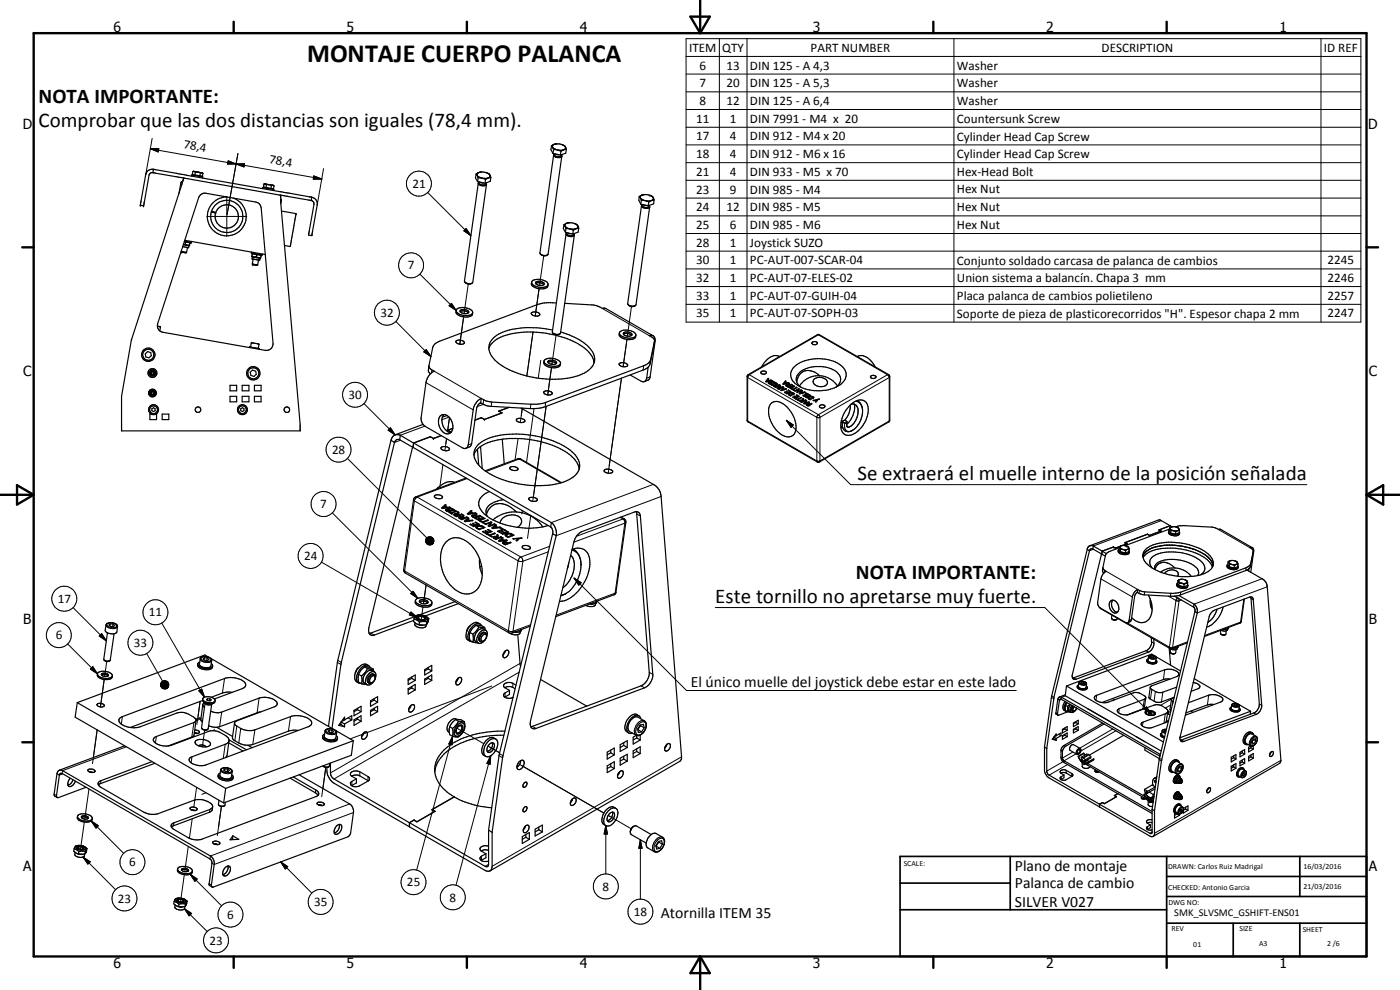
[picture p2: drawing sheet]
<svg xmlns="http://www.w3.org/2000/svg" width="420mm" height="297mm" viewBox="0 0 420 297" stroke-linecap="round" stroke-linejoin="round" font-family="sans-serif">
<defs><g id="words">
<text font-size="7.9" x="92.1" y="18.7">MONTAJE CUERPO PALANCA</text>
<g font-size="6.3">
<text x="11.5" y="30.8">NOTA IMPORTANTE:</text>
<text x="11.5" y="38">Comprobar que las dos distancias son iguales (78,4 mm).</text>
<text x="257.4" y="144.1">Se extraerá el muelle interno de la posición señalada</text>
<text x="256.9" y="173.7">NOTA IMPORTANTE:</text>
<text x="214.7" y="180.9">Este tornillo no apretarse muy fuerte.</text>
</g>
<g font-size="4.7">
<text x="207.3" y="206">El único muelle del joystick debe estar en este lado</text>
<text x="304.6" y="261.2">Plano de montaje</text>
<text x="304.6" y="266.6">Palanca de cambio</text>
<text x="198.3" y="275.3">Atornilla ITEM 35</text>
<text x="304.6" y="272">SILVER V027</text>
</g>
<g font-size="4.2">
<text x="34" y="9.6">6</text>
<text x="104" y="9.6">5</text>
<text x="174" y="9.6">4</text>
<text x="244" y="9.6">3</text>
<text x="314" y="9.6">2</text>
<text x="384" y="9.6">1</text>
<text x="6.8" y="38.7">D</text>
<text x="410.6" y="38.7">D</text>
<text x="7" y="112.9">C</text>
<text x="410.8" y="112.9">C</text>
<text x="7" y="187.1">B</text>
<text x="410.8" y="187.1">B</text>
<text x="7" y="261.4">A</text>
<text x="410.8" y="261.4">A</text>
<text x="34" y="290.4">6</text>
<text x="104" y="290.4">5</text>
<text x="174" y="290.4">4</text>
<text x="244" y="290.4">3</text>
<text x="314" y="290.4">2</text>
<text x="384" y="290.4">1</text>
</g>
<g font-size="3.9">
<text x="206.8" y="15.5">ITEM</text>
<text x="216.8" y="15.5">QTY</text>
<text x="243.3" y="15.5">PART NUMBER</text>
<text x="330.6" y="15.5">DESCRIPTION</text>
<text x="397.3" y="15.5">ID REF</text>
<text x="209.9" y="20.9">6</text>
<text x="218" y="20.9">13</text>
<text x="225.1" y="20.9">DIN 125 - A 4,3</text>
<text x="287.2" y="21">Washer</text>
<text x="209.9" y="26.2">7</text>
<text x="218" y="26.2">20</text>
<text x="225.1" y="26.2">DIN 125 - A 5,3</text>
<text x="287.2" y="26.2">Washer</text>
<text x="209.9" y="31.5">8</text>
<text x="218" y="31.5">12</text>
<text x="225.1" y="31.5">DIN 125 - A 6,4</text>
<text x="287.2" y="31.6">Washer</text>
<text x="208.9" y="36.8">11</text>
<text x="219" y="36.8">1</text>
<text x="225.1" y="36.8">DIN 7991 - M4 x 20</text>
<text x="287.2" y="36.9">Countersunk Screw</text>
<text x="54.9" y="44.3" transform="rotate(10 54.9 44.3)">78,4</text>
<text x="208.9" y="42.1">17</text>
<text x="208.9" y="47.5">18</text>
<text x="219" y="42.1">4</text>
<text x="219" y="47.4">4</text>
<text x="225.1" y="42.1">DIN 912 - M4 x 20</text>
<text x="225.1" y="47.5">DIN 912 - M6 x 16</text>
<text x="287.2" y="42.2">Cylinder Head Cap Screw</text>
<text x="287.2" y="47.5">Cylinder Head Cap Screw</text>
<text x="80.7" y="48.8" transform="rotate(10 80.7 48.8)">78,4</text>
<text x="208.9" y="52.7">21</text>
<text x="219" y="52.7">4</text>
<text x="225.1" y="52.7">DIN 933 - M5 x 70</text>
<text x="287.2" y="52.8">Hex-Head Bolt</text>
<text x="123.8" y="56.4">21</text>
<text x="208.9" y="58.1">23</text>
<text x="219" y="58.1">9</text>
<text x="225.1" y="58.1">DIN 985 - M4</text>
<text x="287.2" y="58">Hex Nut</text>
<text x="208.9" y="63.4">24</text>
<text x="218" y="63.4">12</text>
<text x="225.1" y="63.4">DIN 985 - M5</text>
<text x="287.2" y="63.4">Hex Nut</text>
<text x="208.9" y="68.7">25</text>
<text x="219" y="68.7">6</text>
<text x="225.1" y="68.7">DIN 985 - M6</text>
<text x="287.2" y="68.7">Hex Nut</text>
<text x="208.9" y="74">28</text>
<text x="219" y="74">1</text>
<text x="225.1" y="74.1">Joystick SUZO</text>
<text x="122.4" y="80.9">7</text>
<text x="208.9" y="79.3">30</text>
<text x="219" y="79.3">1</text>
<text x="225.1" y="79.3">PC-AUT-007-SCAR-04</text>
<text x="287.2" y="79.4">Conjunto soldado carcasa de palanca de cambios</text>
<text x="398.4" y="79.3">2245</text>
<text x="208.9" y="84.6">32</text>
<text x="208.9" y="90">33</text>
<text x="219" y="84.6">1</text>
<text x="219" y="90">1</text>
<text x="225.1" y="84.6">PC-AUT-07-ELES-02</text>
<text x="225.1" y="90">PC-AUT-07-GUIH-04</text>
<text x="287.2" y="84.7">Union sistema a balancín. Chapa 3 mm</text>
<text x="398.4" y="84.6">2246</text>
<text x="398.4" y="90">2257</text>
<text x="114.2" y="95.1">32</text>
<text x="208.9" y="95.2">35</text>
<text x="219" y="95.2">1</text>
<text x="225.1" y="95.2">PC-AUT-07-SOPH-03</text>
<text x="287.2" y="90">Placa palanca de cambios polietileno</text>
<text x="287.2" y="95.3">Soporte de pieza de plasticorecorridos &quot;H&quot;. Espesor chapa 2 mm</text>
<text x="398.4" y="95.2">2247</text>
<text x="104.6" y="119.7">30</text>
<text x="99.6" y="136.2">28</text>
<text x="96.1" y="152.5">7</text>
<text x="91.3" y="168.1">24</text>
<text x="17.3" y="180.9">17</text>
<text x="44.7" y="185">11</text>
<text x="16.7" y="191.8">6</text>
<text x="40.2" y="194.1">33</text>
<text x="38.8" y="260">6</text>
<text x="122.1" y="266">25</text>
<text x="180.8" y="267.3">8</text>
<text x="35.4" y="270.8">23</text>
<text x="68.2" y="275.7">6</text>
<text x="94.3" y="271.9">35</text>
<text x="134.9" y="270.5">8</text>
<text x="190.2" y="274.8">18</text>
<text x="62.9" y="283.4">23</text>
</g>
<text font-size="3.1" x="352.4" y="275">SMK_SLVSMC_GSHIFT-ENS01</text>
<g font-size="2.4">
<text x="271.2" y="259.7">SCALE:</text>
<text x="350.6" y="260.8">DRAWN: Carlos Ruiz Madrigal</text>
<text x="391.2" y="260.6">16/03/2016</text>
<text x="350.6" y="267">CHECKED: Antonio Garcia</text>
<text x="391.2" y="266.7">21/03/2016</text>
<text x="350.6" y="271.4">DWG NO:</text>
<text x="351.6" y="279.3">REV</text>
<text x="372" y="279.4">SIZE</text>
<text x="391" y="279.6">SHEET</text>
<text x="358.1" y="284.1">01</text>
<text x="377.9" y="283.8">A3</text>
<text x="398.3" y="283.8">2 /6</text>
</g>
</g></defs>
<g fill="none" stroke="#000" stroke-width=".3">
<path d="M205.9 11.6h202.5v85h-202.5zM205.9 16.9h202.5M215.9 11.6v85M224.2 11.6v85M286.3 11.6v85M396.4 11.6v85M205.9 22.2h202.5M205.9 27.6h202.5M205.9 32.9h202.5M205.9 38.2h202.5M45.1 44.6h2.6l-.2 1zM45.1 44.6l25.7 4.6"/>
<path d="M45.7 41.5l-2 11M68.1 58.9v12M68.5 48.3l2.3 .9h-2.5zM68.5 48.3l4.7 1.8 .2-1-5.1 .1zM70.8 49.2l2.6-.1-.2 1zM70.8 49.2l25.8 4.5M71.4 46.1l-3.3 18.3M94.2 52.8l2.4 .9-2.6 .1zM97.1 50.6l-1.9 10.9M128.3 57.7l13 13M205.9 43.5h202.5M205.9 48.8h202.5"/>
<path d="M205.9 54.1h202.5M205.9 59.4h202.5M62 64.9h12.1M139.2 69.3l.7-.7 1.4 2.1zM139.9 68.6l1.4 2.1-2.1-1.4zM163.2 76.8l-1.3 8.8 .1-.3M205.9 64.8h202.5M205.9 70.1h202.5M205.9 75.4h202.5M118.8 96.4l10.5 10.6M126 82.3l10.9 10.8M135.5 91l1.4 2.1-2.1-1.4z"/>
<path d="M139.1 95.1l-1.1 8.2 .1-.9M140.5 85.2l-1.2 8.9v-.4M161.8 86.6l-1.2 8.2zM180.8 92.5l14 8.2M189.5 91.9l-1.2 8.9v-.3M205.9 80.7h202.5M205.9 86h202.5M205.9 91.3h202.5M127.2 105.6l.7-.7 1.4 2.1zM127.8 114.8l14.2 8.2M129.6 111l-.1 .9M130.3 111.4l14.1 8.1"/>
<path d="M145.1 119.9l-.1 1.4M158.9 107.2l1.1-7.6-1.9 13.2M162.3 108.1l-.8 5.4M165.5 110.3l-1.1 8.2 .1-.9M166.9 100.4l-1.3 8.9 .1-.4M188.2 101.9l-1.2 8.1zM193.2 109.7l-.2 1.3M195.1 113.1l-1 .4M195.3 107.8l-.2 1.3M196.4 102.4l-.2 1.3M224.2 113l.2 .3M224.4 113.3l21 12 .7-.1 20.8-11.9"/>
<path d="M224.4 113.3v13M224.6 112.4h.3M224.9 112.4l20.7 12M224.9 112.4l-.5 .9M230.7 114.7v.3M231 115v.2M231.2 114.3v.3M231.3 114.6v.2M231.5 114.7v.2M231.6 114.3v.1M232 114.4v.2M232.4 115.6v.3"/>
<path d="M232.4 115.8v.2M232.6 116v.1M233.4 116.2v.3M233.5 116.4v.2M233.6 116.5v.2M236 115.4v.3M236.1 115.7v.2M236.3 115.8v.2M236.9 118.4v.2M236.9 117.9v.3M237.1 118.5v.2M238.2 118v.2"/>
<path d="M242.8 119v.3M242.8 119.5v.2M243 119.7v.2M244 119.1v.3M245.3 100.5h.3M245.6 100.5l20.7 11.9M245.6 100.5l-20.7 11.9M245.6 100.5h.3M266.3 112.4l-20.7 12M266.3 112.4l.6 .9M266.7 112.4h-.4M266.9 113.3v13"/>
<path d="M267 113l-.1 .3M104.3 137.5l23.8 23.9M109.2 121.1l9.4 9.4M117.2 128.4l1.4 2.1-2.1-1.4zM120.2 132.1l-1.8 .7M127.5 127.8l-7.4 2.8M132.9 139.4l-.9 6.9M134 131.6l-.5 3.6M134.8 125.1l-2.2 .8M134.9 125.3l-.6 4.2M141.6 133.1l-1.1 .4M145.1 121.3l-1.9 .7"/>
<path d="M147.6 120.6l-.2 1.3M155.4 137.7h.5M155.5 131.6l-.9 6.2M155.9 137.7l12.4 7.2M155.9 137.7l-10 3.8M155.9 137.7h.3M156.7 122.5l-.5 4.2M159.3 121.3l-.1 1.3M160.3 122.6l-2.3 16.1M163.8 120.7l-.2 1.3M163.9 121.9l-4 28.5M185.2 122.4l1.3-8.9-4 28.5"/>
<path d="M224.2 126l.2 .3M224.4 126.3l.2 .3M224.4 126.3l21.2 12.1 21.3-12.1M236 126.1l2.1 1.4-.7 .7zM236 126.1l19.3 19.3h136.9M240.2 120.1v.3M240.3 120.4v.2M240.5 120.5v.1M242.1 121.2v.3M242.2 121.4v.3M242.3 121.6v.1M242.5 121.1v.1"/>
<path d="M243 121.2v.3M245.6 124.4l.5 .7-.2 13.5M245.6 124.4l-.5 .7 .2 13.5M252.8 128.1h-.4M253.6 126.9a1.68 1.68 0 0 0 1.5 2.6l.8-.4M256.4 121.3l.1 .9M256.8 120.4a2.68 2.68 0 0 1 2.1 3.2M266.9 126.3l-.2 .3M267 126l-.1 .3M99.7 153.9l25.7 25.6M124.1 149.9l.3 .4M124.4 150.3l31.1 18"/>
<path d="M124.4 150.3l-3 21M124.7 149.1h.5M125.2 149.1l31.1 18M125.2 149.1l-.8 1.2M133.9 152.8v.4M134.4 153.3v.2M134.7 152.5l-.1 .5M134.8 152.8l-.1 .2M135 153v.2M135.2 152.4v.2M135.9 152.7l-.1 .2M136.4 154.2l-.1 .4"/>
<path d="M136.6 154.5v.2M136.8 154.7v.2M138 155.1l-.1 .4M138.1 155.4l-.1 .2M138.3 155.6l-.1 .1M140.2 143.6l-15 5.5M141.8 154.6v.4M141.9 154.9v.2M142.2 155.1l-.1 .1M143.2 158.3v.2M143.3 157.8l-.1 .3M143.6 158.6l-.1 .2"/>
<path d="M145.1 158v.5M156.7 153.2l-.1 1M159.3 154.6l-1 6.9M186.1 155.2l.9 .5M187 155.7l-14 5.2M187 155.7h.4M187 155.7l.5 .6v.7M187.5 157l-15.3 5.7M187.5 157l-2.9 21M187.8 156.7l-.3 .3M191.1 154.2l1.1 .6M196.1 145.3l-30.6 11.5"/>
<path d="M198.4 149l-31.5 11.7M348.5 156.2l-20.4 7.6M365.7 158.9l9.4 5.4M96.5 168.7l28.8 16.6M121.1 170.9l.3 .4M121.4 171.3l.2 .6M121.4 171.3l31.2 18M123.3 178.1l.7-.7 1.4 2.1zM127.7 162.2l2.1 1-2.1-.7zM127.7 162.5l2.1 .7-2-.5zM127.8 162l2 1.2-2.1-1zM127.8 162.7l2 .5-1.8-.2z"/>
<path d="M127.8 161.7l2 1.5-2-1.2zM128 161.5l.2-.2 1.6 1.9zM128 161.5l1.8 1.7-2-1.5zM128 163l1.8 .2h-1.7zM128.1 163.2h1.7l-1.5 .2zM128.2 161.3l.2-.1 1.4 2zM128.3 163.4l1.5-.2zM128.4 161.2l.3-.2 1.1 2.2zM128.6 163.4l1.2-.2zM128.7 161h.2l.9 2.2zM128.9 163.5l.9-.3zM128.9 161h.3l.6 2.2z"/>
<path d="M129.1 163.5l.7-.3zM129.2 161l.2 .1 .4 2.1zM129.4 163.4l.4-.2zM129.4 161.1l.3 .1 .1 2zM129.6 163.3l.2-.1zM129.7 161.2l.2 .2-.1 1.8zM129.9 161.4l.1 .3-.2 1.5zM130 161.7l.2 .2-.4 1.3zM130.1 162.7l-.3 .5zM130.2 161.9l-.4 1.3zM130.2 162.4l-.4 .8zM130.2 162.2l-.4 1z"/>
<path d="M148.2 161v.4M148.4 161.3l-.1 .2M148.6 161.5l-.1 .2M151 162.6v.5M151.2 162.9l-.1 .3M151.4 163.1v.2M151.6 162.6v.1M152 160.6l-.1 .3M152 160.1v.3M152.3 162.8v.2M152.3 161v.1M153.9 160.4l-.1 .4"/>
<path d="M155.5 168.3l1.4 .1M155.5 168.3l-2.9 21M156.3 167.1l.4 .5 .2 .8M156.3 167.1l-.4 .4-.4 .8M156.9 168.4l-2.9 21M164.5 165.6l-7.6 2.8M165 163.9l-8.7 3.2M170 178.1l-1.7 .5M171.7 165a4.3 4.3 0 0 1 2.7 4.8M172.3 173.4l2.1 1.4-.7 .8zM172.3 173.4l33.7 33.8h99M184.6 178l-.4 .5"/>
<path d="M184.6 178l-17.7 6.6M184.9 177.7l-.3 .3M328.2 164.8l-1.2 .4M330.4 173.7l9.4 5.4M331.5 171.2v.5M332.1 171.4l9.3 5.5M342 177.2l-.2 .8M343.6 177.6l-.2 .9M350.6 178.9l2.3 1.3M351.4 178l-.1 .9M352.5 178.9l1 .5M353.5 179.4h.1"/>
<path d="M353.5 179.4l.4 .9M353.5 179.4l-.6 .8M354.4 177.7l-.2 .8M373.3 179.8l-1 6.8M374 170.3l-.2 .9M375.4 169l-.2 .9M375.4 179.6l.7 .4M376.1 165.4l-.1 .9M378.7 173.7l-20.4 7.6M380.3 176.1l-21 7.8M20.3 193.2l8.9 9M21.9 182.3l10 10"/>
<path d="M30.5 190.1l1.4 2.2-2.1-1.5zM31.8 187.5a2.24 2.24 0 0 0 3.5 .5M32 198.5l-.6 4.5v-.4M32.1 187.2a2.25 2.25 0 0 1 3 .5 1.92 1.92 0 0 1-3.1-.4zM44 196.1l4.8 8.3M48.5 186.9l12.9 22.3M60.1 197.7a2.33 2.33 0 0 0 3.1 .8l.3-.3M60.4 197.4a2.03 2.03 0 0 1 3 .6 2 2 0 0 1-3.1-.5zM101.2 198.8l1.1 .5M101.4 198.1l1 .7M111.3 189.9l1 .6M123.3 183.6l2 1.7-2.5-.8z"/>
<path d="M126.9 182.1l-.5 3.8M127.2 180.8l.7-5.3-.8 5.6M145.4 189.7a1.73 1.73 0 0 0-1.5 2.6M152.6 189.3l.6 .2 .8-.1M152.6 189.3l.1 .6M154 189.4l-.4 .5M156.1 199.1l-56.9 32.8M159.2 187.5l-5.2 1.9M214.7 182.3h98.9l31.9 31.9M330.2 182.4l.2 .2M338.3 186.9l12.7 7.3M339.5 185.9l-.6 .2"/>
<path d="M343.9 195.2l.8 .5M344.7 197.1a1.45 1.45 0 0 0 2.3 .3M344.9 196.8a1.46 1.46 0 0 1 2 .5 1.4 1.4 0 0 1-2.1-.2zM345.6 192.6l.7 .4M351 194.2l.9 .1M351 194.2l.1 .4M351.9 194.3l-.2 .3M352.9 180.2l1 .1M352.9 180.2l-1.9 14M353.9 180.3l-2 14M354.5 180l-.6 .3M356.4 192.6l-4.5 1.7"/>
<path d="M362.6 186.7h-.1M372.3 186.6l-.2 .4M372.3 186.6l-10.8 4.1M372.5 186.5l-.2 .1M27.1 200.7l.7-.7 1.4 2.2zM27.8 200l1.4 2.2-2.1-1.5zM29.2 219l-1.4 10.1M31.3 203.9l-1.2 8.2zM36.7 215l-.3 2.3M48.2 205.4l1.8 1.1-1.8-.8zM48.2 205.7l1.8 .8-1.8-.6zM48.2 205.1l1.8 1.4-1.8-1.1z"/>
<path d="M48.2 205.9l1.8 .6-1.6-.4zM48.3 204.9l1.7 1.6-1.8-1.4zM48.4 206.1l1.6 .4-1.5-.1zM48.5 204.6l.2-.1 1.3 2zM48.5 204.6l1.5 1.9-1.7-1.6zM48.5 206.4l1.5 .1zM48.7 204.5l.2-.2 1.1 2.2zM48.8 206.5h1.2zM48.9 204.3l.3-.1 .8 2.3zM49 206.6l1-.1zM49.2 204.2h.2l.6 2.3zM49.3 206.7l.7-.2z"/>
<path d="M49.4 204.2l.3 .1 .3 2.2zM49.5 206.7l.5-.2zM49.7 204.3h.2l.1 2.2zM49.8 206.6l.2-.1zM49.9 204.3l.3 .2-.2 2zM50 206.5l.4-.3zM50.1 204.3v2.2M50.2 204.5l.2 .1-.4 1.9zM50.4 204.6l.1 .3-.5 1.6zM50.5 204.9l.1 .2-.6 1.4zM50.6 206l-.6 .5zM50.6 205.7l-.6 .8z"/>
<path d="M50.6 205.1l-.6 1.4zM50.7 205.4l-.7 1.1zM58.2 216.8l-.6 4.3M59.4 215l.7-4.6-1 7M59.7 207.3l.8-.5 .9 2.4zM60.3 215.7l-1.5 .5M61.4 219.1l-.7 5M64.3 218.8l-.1 .4M66.5 213.7l-.6 4.4M67.4 203.6l-.7 4.3M71.1 217.8l-.6 4.4M72.3 218.6l-.6 4.3"/>
<path d="M76.5 219l-.7 4.4M77.8 209.5l-.6 4.4M87.2 215l-.6 4.4M97.6 219.3a2.21 2.21 0 0 0 2.9 1l.5-.5M97.9 219a2.24 2.24 0 0 1 3 .5 2 2 0 0 1-3.1-.3zM112 202.2a1.71 1.71 0 0 0-1.5 2.6M137.1 218.5l8.1 4.6M147.6 205.8l-42.5 15.9M151.6 207.9v1.2M153.9 205v1.2M155.8 201.7l-55.6 32M159.8 217.9l1.1 .7"/>
<path d="M191.7 217.3a1.17 1.17 0 0 1 1-.8 1.17 1.17 0 0 1 1.1 .6 2.72 2.72 0 0 1-2.5 3.4 1.99 1.99 0 0 1 .2-2.9zM192.4 205.8l1.1 .6M193.4 216.3a2.76 2.76 0 0 0-3 2.6v1.2l.5 .5M194.8 201.7l1.1 .6M315.5 209.3l.8 .4M315.6 208.8l.7 .4M316.9 213.9l.5 .3M317.4 209.8l.6 .3 .6-.3M319.7 208.8l-1.1 .4-.1 .6M322 211.8l-.5 .8v.5l.2 .2M322.2 203.4l.7 .4M323.8 204.9a1.5 1.5 0 0 0 2.3 .3"/>
<path d="M324 204.6a1.23 1.23 0 0 1 2 .5 1.39 1.39 0 0 1-2.1-.3zM329.1 208.6l-.2 1.5M334 218.7l-10 5.8M334.9 219.2l-10.5 6.1M335.9 212.6l-.2 1.3M343.1 216.7l-.3 1.1M343.4 212.8l.7-.7 1.4 2.1zM343.4 209.8l-.4 2.9M345.7 206.9l-.4 2.9M346.7 207.5l-.3 2.9M348.8 219.3l.1 .4 .9 .3M349 207.7l-.4 2.9"/>
<path d="M349.5 201l-.3 2.9M349.7 214.2l-.4 2.8M350 218.9h-.7l-.4 .2 .1 .4 .8 .3M350.7 213.4v.8M351.3 211.5l-1.5 .9M351.6 209.7l-3.3 1.9M352 210.5l-.1 .6M362.7 208.6l-.3 2.9M369.6 211.5a1.53 1.53 0 0 0 2.4 .3M369.9 211.2h.1a1.43 1.43 0 0 1 1.9 .5 1.23 1.23 0 0 1-2-.5zM376.3 213.9l.7 .4M377.9 211.2l.8 .4"/>
<path d="M16.2 238.3l.8 .4M17.1 232.2l.7 .4 1-.4M26.7 236.7l-1.3 9M30.3 234.2l-.1 .9M37.9 224.1l-19.1 7.1-.1 .9M46.9 221l-.3 1.9M57.6 227.1l-.2 1.8M59 236.2l-.8 6M61.8 237.9l-1.2 .4M66.2 231.1a2.44 2.44 0 0 0 3.4 .6l.1-.2M66.5 230.7a2.51 2.51 0 0 1 3 .4 1.01 1.01 0 0 1-1.5 .7l-1.3-.4-.2-.4zM67.6 223.3l-.6 4.3"/>
<path d="M94.8 237l-.2 .9M97.8 230.3l-1.2 8.7M105.6 234.4v1.3M108 231.6v1.2M110.4 233v1.2M135.8 220.9l-.1 2.6-1-.3zM135.8 220.9l-10.8 40.2M146.5 223.9l3.4 1.9M147.3 226.8l-.2 2.5-1-.2zM147.3 226.8l-10.4 38.8M149.8 226.7l1 .7M149.9 226.1l1 .6"/>
<path d="M155.7 229.2l25.6 14.8M204.5 227.1l-56.8 32.8M318.4 225.3l.4 .3M318.5 233v.8M319 228.6l-4.9 2.8M319.4 223.6l.4 .3M320 231.1v.8M320.4 229.4l-5.5 3.2M321.6 232.1v.8M322 225.6l-3.2 1.9-.4-.3M322.9 226.2l-3.5 2.1v.5M324.5 228.2l.4 .4"/>
<path d="M325.4 228.3h-.1M325.7 228.3l-.3 .2v.4l.9 .1M326.4 229.1h.1M326.5 227.9v.2M326.7 226.4l-1.7 .9M326.8 226.5l-1.6 .9M327.9 228.2l-1.5 .9M344.3 239l-.3 .2 .8 .9M345.2 239.7l-.1 .1M345.5 239.8l-.3 .1v.5l.5 .1 .4-.3M346.3 239.3v.1M347.9 227.9l.7 .4"/>
<path d="M348 227.5l.6 .4M348.3 226.2l-.2 .7M353.7 229.7l.8-.3a1.44 1.44 0 0 1-.2 2.3l-.4 .3h-.7a1.85 1.85 0 0 1 .5-2.3zM354.4 233.9l-.5 .2v.6M354.4 238.8a.55 .55 0 0 0-.5 .8M354.6 222l.7 .5M354.7 229.3a1.91 1.91 0 0 0-1.7 2.9M373 231.7a.56 .56 0 0 1 .9-.2 .56 .56 0 0 1 0 .8 .78 .78 0 0 1-.4 .8 .78 .78 0 0 1-.9-.1zM373.8 231.3a1.35 1.35 0 0 0-1.2 2M375.8 221.6l1-.5a1.61 1.61 0 0 1 .3 1.7 1.61 1.61 0 0 1-1.5 1 1.45 1.45 0 0 1 .2-2.2zM377 220.9a1.87 1.87 0 0 0-1.7 2.9M384.4 228.1l-37.9 21.9"/>
<path d="M24.9 257.2l2.2 1.4-.7 .6zM24.9 257.2l9.8 9.8M25.3 246.6l-1.1 8.2M27.4 246.3l2.1 1.4-.7 .8zM27.4 246.3l9.7 9.7M52.2 246.9l-.1 .9M56.5 254l-1.1 7.5M57.7 245.7l-.9 5.8M63 242.9l-.1 .8M65.6 248.3l.9-6.3-1.3 8.7M84.2 258.6l2.1 1.4-.7 .7zM84.2 258.6l9.4 9.4"/>
<path d="M104.9 241.2l-41.8 15.6-.1 .9M106.1 243.8l-41.8 15.6-.7-.4M144.5 256.9v1.2M146.6 259.3l-1 .6M181.8 247.7l.5 2.5h-1zM181.8 247.7v14.5M183 245l-.5-.4 6.9 4.1M192.2 252l.5 2.5h-1zM192.2 252v17.8M197.2 252.2a1.18 1.18 0 0 1 1.6-.6 1.18 1.18 0 0 1 .5 1.6 2.35 2.35 0 0 1-2.5 2.2 2.32 2.32 0 0 1 .4-3.2zM198.8 251.2a2.21 2.21 0 0 0-2.6 1.6l-.4 1.7 .1 .5 .4 .5M344.4 248v.8"/>
<path d="M345.8 249.6l-.7 .4M354.1 242.6l.6-.3a1.01 1.01 0 0 1 .4 1.1 1.01 1.01 0 0 1-1 .7h-.1a1.04 1.04 0 0 1 .1-1.5zM354.9 242.1a1.36 1.36 0 0 0-1.1 2.1M55.3 262.4l-1.1 8.2M55.4 272.7l2.1 1.4-.7 .7zM55.4 272.7l6.8 6.8M57.1 262.3l2.1 1.4-.7 .7zM57.1 262.3l9.4 9.5M62.8 265.1l.6 .5"/>
<circle cx="125.7" cy="55.1" r="3.7"/>
<circle cx="123.3" cy="79.6" r="3.8"/>
<circle cx="116.1" cy="93.8" r="3.8"/>
<circle cx="106.6" cy="118.5" r="3.7"/>
<circle cx="101.6" cy="134.9" r="3.7"/>
<circle cx="97.1" cy="151.2" r="3.8"/>
<circle cx="19.3" cy="179.6" r="3.7"/>
<circle cx="93.2" cy="166.8" r="3.7"/>
<circle cx="17.7" cy="190.6" r="3.7"/>
<circle cx="42.1" cy="192.9" r="3.8"/>
<circle cx="46.7" cy="183.7" r="3.7"/>
<circle cx="39.7" cy="258.7" r="3.8"/>
<circle cx="37.4" cy="269.6" r="3.8"/>
<circle cx="69.2" cy="274.4" r="3.8"/>
<circle cx="96.2" cy="270.6" r="3.8"/>
<circle cx="124.1" cy="264.7" r="3.8"/>
<circle cx="135.9" cy="269.2" r="3.7"/>
<circle cx="181.8" cy="266" r="3.8"/>
<circle cx="192.2" cy="273.5" r="3.8"/>
<circle cx="64.8" cy="282.1" r="3.8"/>
</g>
<g fill="none" stroke="#000" stroke-width=".35">
<path d="M45.9 51.8l9.3 1.6M46 50.8l47.6 8.4M46 50.8l-.1 1M46 50.8a2.04 2.04 0 0 0-2.3 1.7l-1.6 9 1 .3 1.7-9.4 .4-.5 .7-.1M54.9 54.4l-.6 .4-.6 3.3M55.1 53.5l-15.7 48.4-2.9 17v10.4h53.6v-2l-6-68.8M55.1 53.5h.1M55.2 53.4l-.1 .1M55.2 53.4l28.9 5.1M57.5 52.8l.2-.3 3.1 .6M57.9 51.5l-.2 .9 .8 .1M58.1 52.5v.1"/>
<path d="M58.2 51.4l-.3 .1M58.2 51.4l.3 .1M58.5 51.5l.6 .1M58.5 51.5l.1 .1M58.5 52.5l1.5 .2M58.6 51.6h.8M58.6 51.6l-.1 .9M59.4 51.6l1 .2M59.4 51.6l.7 .3M60.1 58.5l.8-.5h.6l15.2 2.6a1.91 1.91 0 0 1 1.7 1.8l3.5 40.6a1.97 1.97 0 0 1-2.3 2.1l-30.7-5.4a1.95 1.95 0 0 1-1.6-2.6l12.3-37.7zM60.1 51.9l-.1 .8M60.4 52.8l-.1 .2"/>
<path d="M60.5 51.8l-.4 .1M60.5 51.8l.4 .2M60.8 53.1h.1M60.9 53.1l-.1 .3M60.9 52l-.2 .9-.7-.2M68.2 59.1a5.8 5.8 0 0 0-5.7 8 5.8 5.8 0 0 0 9.6 1.9 5.8 5.8 0 0 0-2.2-9.6M78.8 56.6l.2-.3 3.2 .5-.1 .3M79.3 55.2h.3M79.4 56.2v.1M79.6 55.2h.2M79.6 55.2h-.4l-.1 .9 .7 .2M79.8 55.2l.9 .2"/>
<path d="M79.8 55.2l.2 .2M79.8 56.3l1.5 .2M80 55.4h.7M80 55.4l-.2 .9M80.7 55.4l1.5 .4M80.7 55.4l.8 .2M81.5 55.6l.6 .1M81.5 55.6l-.2 .9M81.7 56.6l-.1 .1M82.1 55.7l.1 .1M82.2 55.8l-.1 .8-.8-.1M84.1 58.5l9.3 1.7"/>
<path d="M84.2 59.7l.3 .4-.2 1M93.6 59.2a1.97 1.97 0 0 1 1.6 2.3l-1.6 9.2-1-.2 1.6-9.2a.97 .97 0 0 0-.8-1.1M93.6 59.2l-.2 1M142.9 52.2l.3 .4M142.9 52.2l-.2 1.2 .6 1.1M143.2 52.6l.5 .5 2 .7M143.2 52.6l.3 .7M143.3 54.5l2.3 .5M143.5 53.3l-.2 1.2M143.5 55l-4.1 29.3 .3 .6M143.5 55a1.55 1.55 0 0 0 2.5 .3M143.7 54.6a1.31 1.31 0 0 0 2.1 .7l.2-.4"/>
<path d="M143.7 54.7l-.2 .3M143.9 54.6l1.2 .3M144.3 51.6l-1.4 .6M145.7 53.8l-.1 1.2M146 55v.3M146 55.3l-4.1 29.4-.5 .4M146 51.8v.1M146 51.9l.7 .2 .3 .4M147 52.5a2.96 2.96 0 0 0-3.8-.4v.5M147 52.5l.1 .2M147.1 52.7l.2 .6M147.1 52.7a1.67 1.67 0 0 1-1.4 1.1"/>
<path d="M147.3 53.3h-.4a5.9 5.9 0 0 1-3.4 0M147.3 53.3l-.2 1.1-1.5 .6M165.5 43.7l.6 1.2M165.5 43.7l-.2 1.2 .6 1.1M165.9 46l2.3 .5M166.1 46.5l-4.1 29.4 .4 .5M166.1 46.5a1.66 1.66 0 0 0 2.5 .5v-.4M166.1 44.9l1.1 .1 1.1 .4M166.1 43.4l-.6 .3M166.1 44.9l-.2 1.1M166.3 46.3l-.2 .2M166.3 46.1a1.22 1.22 0 0 0 1.1 1 1.22 1.22 0 0 0 1.2-.7"/>
<path d="M166.3 43.3a.74 .74 0 0 0-.5 .9 .74 .74 0 0 0 .9 .5l1.2 .4 1.3-.1M166.3 43.3l-.2 .1M166.5 46.1l1.3 .4M166.6 43.2l-.3 .1M166.7 43.2l1.9 .1 1.1 .8M166.7 43.2l-.4 .1M166.9 43.2h-.3M168.3 45.4l-.1 1.1M168.6 46.9l-4.1 29.3-.5 .4M168.6 43.3l.1 .1M169 43.5l.5 .4M169.2 45l-.9 .4"/>
<path d="M169.4 44.8l-.2 .2M169.5 43.9l.2 .2M169.7 44.1v.1M169.7 44.2l.3 .6M169.7 44.2l-.3 .6M170 44.8l-.6 .1M170 44.8l-.2 1.2-1.6 .5M191.8 59l.4 .4M191.8 59l-.1 1.1 .6 1.2M192.1 59.3l.1 .1M192.2 59.4l.5 .5 .9 .3M192.2 59.4l.3 .7"/>
<path d="M192.3 58.8l-.2 .4M192.3 58.7l-.5 .3M192.7 58.5a2.9 2.9 0 0 1 3.5 1.1M192.7 58.5l-.4 .3M193.5 58.4l-.8 .1M195 58.6l.4 .1M195.5 58.8l.2 .2M195.9 59.1l.2 .3M196.1 59.5v.1M196.1 59.6l-.4 .5M196.2 59.6l.1 .4M196.3 60l-.6 .1"/>
<path d="M196.3 60l-.1 1.2-1.7 .6M54.4 75.4l1.6 .3-.6 .1-.9-.2zM55 73.4l1.7 .3M55.1 73.3h.5M55.3 72.5l.4 .2M55.4 72.4l1.9 .4 .1-.4M55.4 72.1l24.2 4.3M55.6 73.3l1.3 .2M55.7 72.7l1.3 .2M55.7 72.7l-.1 .6M56.2 74.3l-.2 1.4M56.7 73.7l-.1 .6-1.8-.3"/>
<path d="M56.8 72.7l.2 .2M56.9 73.5l-.2 .2M57 72.9l-.1 .6M63.4 63.5h.1M63.4 63.5l1.3 .4M63.5 63.5l1.2 .4M75.5 75.6v.4l3.2 .5M75.6 76.8l1.3 .3M75.6 76.8l.2 .3M75.7 79.2l1.6 .3M75.7 79.2h.1M75.7 76.2l1.3 .3"/>
<path d="M75.7 76.2l-.1 .6M75.7 79.2l.5 .3h1.1M75.8 77.1l-.2 .6 2.3 .4 .1-.6M75.8 77.1l2.2 .4M75.9 76l-.2 .2M76 77.7l-.3 1.5M76.9 77.1l1.3 .2M77 76.5l1.3 .2M77 76.5l-.1 .6M77.6 78l-.3 1.5M78.2 76.5l.1 .2M78.2 77.3l-.2 .2"/>
<path d="M78.3 76.7l-.1 .6M78.7 76.5h.1M78.8 76.2l-.1 .3M84.5 63.3l4.3 .8-1.7 9.9-1.7-.3M162.2 76.2l.2 .2M162.4 76.4l.9 .3 .7-.1M162.4 76.4l.9 .4 .7-.2M164.3 76.5l-.3 .1M169.2 67.4l.4 .5M169.2 67.4l-.1 1.2 .6 1.1M169.6 67.9a3.4 3.4 0 0 0 3.5 .7M169.6 67.9l.2 .7"/>
<path d="M169.7 69.7l2.2 .5M169.8 68.6l1.4 .1 .9 .4M169.8 67.1l-.3 .4 .1 .4M169.8 68.6l-.1 1.1M169.9 70.2l-4.1 29.4a1.58 1.58 0 0 0 2 .7M169.9 67.1l-.7 .3M170 69.9l-.1 .3a1.58 1.58 0 0 0 2.5 .3M170 69.8a1.26 1.26 0 0 0 .9 1 1.26 1.26 0 0 0 1.3-.4l.1-.1M170.1 67l1.6-.2 1.2 .5 .5 .4M170.1 67l-.2 .1M170.3 69.8l1.2 .3M170.6 66.8l-.5 .2"/>
<path d="M172.1 69.1l-.2 1.1M172.3 70.3l.1 .2M172.3 70.1v.2M172.4 70.5l-4.2 29.4-.4 .4M172.4 67.1l.8 .3M173.3 67.5l.1 .2M173.4 67.7l.3 .8M173.4 67.7l.1 .4-.4 .4M173.7 68.5l-1.6 .6M173.7 68.5l-.2 1.1-1.6 .6M192.3 61.3l2.2 .5M192.5 60.1l1.1 .1"/>
<path d="M192.5 60.1l-.2 1.2M192.5 61.8l-4.1 29.3a1.57 1.57 0 0 0 2 .8M192.5 61.7a1.66 1.66 0 0 0 2.5 .5l-.1-.4M192.6 61.5l-.1 .2M192.7 61.3a1.29 1.29 0 0 0 2.2 .5M192.9 61.4l1.2 .3M193.6 60.2l1.1 .4M194.7 60.6l-.2 1.2M194.9 61.6v.2M195 62.1l-4.1 29.3-.3 .3M195.5 60.2l-.8 .4M195.5 60.2h-1.9"/>
<path d="M195.7 60.1l-.2 .1M47.2 97.8l1 .3-.2 1.2M136.9 93.1a1.78 1.78 0 0 0 2.1 1.9l1.4 .1a1.31 1.31 0 0 0 1.4-1.2M137.1 92.7a3.7 3.7 0 0 1 4.7 .9 1.6 1.6 0 0 1-2.1 1.1 2.94 2.94 0 0 1-2.8-1.5zM138.1 93.2a1.82 1.82 0 0 1 2.6 .4v.2a1.82 1.82 0 0 1-2.5-.2zM138.1 93.5a2.09 2.09 0 0 1 2.5 .4M139.7 84.8l1 .3h.7M139.7 84.9l1 .3 .7-.1M141.6 85l-.2 .1M159.5 93.9a1.86 1.86 0 0 1 2.5 .5 1.57 1.57 0 0 1-2.5-.5zM159.5 84.7a1.3 1.3 0 0 0 1.1 1.6 3.7 3.7 0 0 0 3.5 0l.4-.9M159.8 84.2a3.9 3.9 0 0 1 4.6 .8 1.14 1.14 0 0 1-1.4 1.2 3.8 3.8 0 0 1-3.5-1.2z"/>
<path d="M160.7 85.1l1.3-.3 1.2 .6M160.8 84.6a1.94 1.94 0 0 1 2.6 .6l-.5 .4h-1a.88 .88 0 0 1-1.1-1zM165.8 99a25.2 25.2 0 0 0-16.2 1.3 4.5 4.5 0 0 0-1.1 7.8 26.7 26.7 0 0 0 18.2 5.7 16.6 16.6 0 0 0 10.2-2.9 4.1 4.1 0 0 0 .3-6.3 17.6 17.6 0 0 0-8.9-5M165.9 99.9l.6 .3 1.3 .1M167 90.9h-3.6l-2 .5-30.2 11.3-1.2 1.3-1.3 5.7 .3 .8 1.3 .9a4.5 4.5 0 0 0-2.5 3.4l-1.4 10.5a2.79 2.79 0 0 0 1.1 2.6l11.3 6.5 .8 .2 1.3-.5 .7-1 1.5-10.8 .6-1 .6-.4M169.5 91l8.5 .5 1.7 .5a1.9 1.9 0 0 0 1.9 .5l14.4 8.3M185.9 99.9a1.64 1.64 0 0 0 1.7 1.8 3.3 3.3 0 0 0 3.1-.5l.1-.6M186 99.6a3.3 3.3 0 0 1 3.7-.2 1.07 1.07 0 0 1 .8 1.7 4 4 0 0 1-4.6-.9zM187.1 99.9a1.92 1.92 0 0 1 2.5 .2l.1 .3a1.71 1.71 0 0 1-2.6-.3zM188.6 91.5l.6 .3h1.2M190.7 91.7l-.3 .2M43.6 106.2l.7-.7 .9 .3 .2 .9-.7 .7-.9-.3z"/>
<path d="M45.2 111h1.1a1.03 1.03 0 0 1 0 1.8h-1.1a1.11 1.11 0 0 1 0-1.8zM45.2 117.9l.2 .3M45.2 117.9l.5 .5M45.2 117h1.1l.1 .3a1.05 1.05 0 0 1-.1 1.6h-1.1a1.16 1.16 0 0 1 0-1.9zM45.4 117.6l-.1 .2M45.4 117.6l-.2 .3M45.5 118.3l.3 .1M45.5 117.5l-.1 .1M45.6 112.4h.3M45.7 117.4l.5 .2v.6M45.7 117.4l-.3 .2M45.7 117.4l.3 .1"/>
<path d="M45.8 111.4l-.5 .3 .2 .6M45.8 111.4l.4 .2M45.9 111.4a.51 .51 0 0 0-.6 .3 .51 .51 0 0 0 .2 .7M45.9 111.4l.1 .1M46 118.4h-.2M46.1 111.6v.7h-.6M46.1 112.3l-.1 .1M46.1 117.6l.1 .5-.2 .3M46.1 118.2l-.1 .2M46.2 111.6v.5M69 115.6h2v1.7h-2zM69 118.9h2v1.7h-2z"/>
<path d="M72.7 115.6h2v1.7h-2zM72.7 118.9h2v1.7h-2zM74.9 104.1h.1M74.9 104.1l2.9 .5M74.9 104.1l-.1 .2M75.1 111.7l.7-.7 .9 .4 .2 .9-.7 .6-.9-.3zM75.2 104.1l.3-1.2 2 .3 .2 .1-.2 1.3M76.4 115.6h1.9v1.7h-1.9zM76.4 118.9h1.9v1.7h-1.9zM77.8 104.6h.1M77.8 104.6v.2M128.7 109.8l-.1 1.5 .6 .8"/>
<path d="M136.9 102.4a1.63 1.63 0 0 1 2.4 .6 1.79 1.79 0 0 1-2.5-.5zM144.4 119.5l-.1 1.4M144.4 119.5a4.6 4.6 0 0 0-2.4 3.5l-1.5 10.5-.5 .9M146.7 104.5a8 8 0 0 1 6.4-4.3 30 30 0 0 1 22.1 4.1 6.5 6.5 0 0 1 3.1 4.6M163.3 117.5a1.82 1.82 0 0 1 2.5 .6 1.79 1.79 0 0 1-2.7-.4zM163.3 108.4a2 2 0 0 0 2.4 1.9 1.88 1.88 0 0 0 2.5-1.2M163.4 108.1a3.6 3.6 0 0 1 4.8 .8 1.3 1.3 0 0 1-1.4 1 3.7 3.7 0 0 1-3.5-1.3zM164.5 108.4a1.7 1.7 0 0 1 2.5 .6 1.77 1.77 0 0 1-2.6-.5zM164.5 108.8l.1-.2a2.35 2.35 0 0 1 2.4 .5M185.9 109l.6-.2a1.45 1.45 0 0 1 1.8 .9 1.79 1.79 0 0 1-2.5-.4zM187.1 100.3l1-.3 1 .3 .5 .3M194.5 110.2l-.4 3.3a1.08 1.08 0 0 1-1.7 .9l-3.3-1.9"/>
<path d="M196.4 102.4l-.2-.8-1.4-.9a1.28 1.28 0 0 1 1.4 .2 1.28 1.28 0 0 1 .4 1.3l-1.5 11.1-.5 .7-1.2 .5M196.4 102.4l-1.1 5.4a2.75 2.75 0 0 1-2.1 1.9l-30.4 11.3-3.5 .3-11.7-.7-1.9-.3-1.3-.8M196.5 102.3l-1.4 6.8-.2 .6-.8 .8-30.5 11.5-2 .5-2.4 .1-12.2-.7-1.8-.5-.9-.5M224.4 112.5l20.9-12 .5-.1 21.1 12.1 .1 .5v13.2l-.1 .3-21 12.1-.5 .1-21-12.2-.2-.3v-13.4zM228.4 111.5a.92 .92 0 0 1 1.6 .4 .84 .84 0 0 1-.9 .4 .84 .84 0 0 1-.7-.8zM230 114.4v.2M230 114.4l-.1 .2M230.5 113.9l.4 .3M230.5 113.9v.1M230.5 113.5l-.3 .8M230.5 113.5l-.7 1 1.8-.4-.3-.1M230.5 113.5l.2 .2-.2 .2"/>
<path d="M230.7 115l.1 .1M230.7 114.2l-.7 .2M230.7 114.2l.1 .1M230.7 114.2l-.3-.2-.4 .4M230.8 115.1l.4 .2M230.8 114.9h.1M230.8 114.9l-.1 .1M230.9 114.9l.3 .2M230.9 114.2v.1M231.1 114.6v.1M231.1 114.6l-.1-.1 .5-.2 .9 .3-1.2 .7M231.1 114.6l-.5 .1 .1 .3"/>
<path d="M231.2 115.1v.2M231.3 114.6h-.2M231.3 114.6l.3 .3M231.3 114.6l.4-.2 .4 .2M231.3 114.6v.2M231.3 114.5h.1M231.3 114l-.4 .2M231.3 114v.2M231.5 114.9l-.6-.2-.1 .4M231.5 115.3l.3 .4M231.5 115.3l.1 .1M231.5 114.9v.2"/>
<path d="M231.5 115.3v.1M231.5 115l.1 .1M231.5 114.9l-.3 .2M231.5 114.4h-.1M231.6 114.9v.1M231.6 115.4v.2M231.8 115.5v.2M231.8 115.6h.1M231.8 115.5v.1M232.1 114.6l-.5 .3M232.1 114.6v.2M232.1 114.7h.1"/>
<path d="M232.3 115.9h.3M232.6 114.7l-1 .7M232.6 114.7l.4 .3-1.2 .5M232.6 114.7v.4M232.6 115h.1M232.6 115.9v.1M232.6 116h.1M232.7 116v.2M232.9 115.5a.4 .4 0 0 0-.4 0 .4 .4 0 0 0-.2 .5M232.9 115.6l-.4 .1-.1 .3M232.9 115.6l.3 .2-.5 .2M232.9 115.5v.2"/>
<path d="M233.1 115l.1 .1v.5M233.1 115l-.2 .5M233.1 115.3l-.1 .4M233.1 115v.3M233.1 115.3l.1 .1M233.2 115.6l.1 .1M233.2 115.6v.4M233.3 115.7v.2M233.4 116.5l.1 .1M233.5 116.4v.1M233.5 116.4l-.2 .1M233.5 116.3v.3"/>
<path d="M233.5 116.5l.3 .1M233.7 116.2h-.1M233.8 116.6v.2M233.8 115.4l-.5 .3M233.8 115.4l.2 .1-1.2 .7-.5-.2M233.8 115.4v.2M233.9 107a3.3 3.3 0 0 0-4.1 1.3l-1.3 1.8M234 116.1l-.6 .1v.3M234 116.2l.2 .2M234 116.2l-.5 .1M234 116.1v.1M234 115.9l.2 .1"/>
<path d="M234 115.6v.5M234 115.6l.3 .1-.2 .5M234 115.9v.3M234 115.6v.3M234.1 116.2l.2 .1M234.1 116.2v.1M234.2 116.5h.1M234.2 116.4l-.4 .2M234.2 116.4v.1M234.3 116.3v.2M234.6 117.1v.1M234.6 117.1l-.1 .1"/>
<path d="M234.8 116l.2 .1-1.2 .7-.3-.2M234.8 116l-.5 .3M234.8 116v.2M234.9 116.6l.4 .2M235 116.5l.5 .3M235 116.5v.2M235.1 116.2l-.8 .9 .2 .1M235.1 116.2l-.1 .3M235.1 116.2v.3l-.5 .6M235.2 115.2v.1M235.2 115.2l-.1 .1M235.3 116.8l-.7 .3"/>
<path d="M235.3 116.8v.2M235.3 117h.1M235.5 116.8v.1M235.6 117.6l-.2 .1 .8 .5M235.6 117.6l.6 .4M235.6 117.6v.2M235.7 114.6l.4 .3M235.7 114.6v.2M235.7 114.3l-.8 .9 .3 .1M235.7 114.3v.3M235.7 114.3l-.3 .7M235.9 116.6l.1 .2-1.5 .4"/>
<path d="M235.9 116.6l-.4 .2M235.9 115l.1 .1M235.9 116.6v.2M235.9 115l-.7 .2M235.9 115l-.3-.3-.4 .5M235.9 115.7h.1M236 115.8l.1 .1M236 115.7l.4 .2M236.1 117.4l-.2 .1 .6 .3M236.1 117.4l.5 .3M236.1 117.4v.2M236.1 115.6h.1"/>
<path d="M236.1 115.9l.3 .2M236.1 114.9v.2M236.1 115.7h.1M236.2 118v.2M236.4 115.9v.1M236.5 117.8l-.3 .2M236.5 117.9h.1M236.5 117.8v.2M236.5 115.5h-.3l-.1 .4M236.5 114.8l-.4 .1M236.5 114.8l.4 .2-.1 .4M236.5 114.8v.1"/>
<path d="M236.5 115.5l.3 .1M236.6 115.4a.38 .38 0 0 0-.5-.1 .38 .38 0 0 0-.1 .5M236.6 115.4v.1M236.6 117.1l.8 .4-1.2 .7M236.6 117.1h-.1l.6 .4M236.6 117.1v.1M236.6 117.7v.2M236.7 114.9l-.1 .6M236.7 114.9l-.1 .5M236.7 114.9l-1.5 .4M236.7 115.1l.1 .1M236.7 116.1l-.1 .1 .7 .4"/>
<path d="M236.7 116.1l.6 .3M236.7 118.4a1.03 1.03 0 0 1 1.8-.3l-1.2 .7M236.7 118.4l.2 .1M236.7 116.1v.1M236.8 115.4l.2 .2M236.8 115.4v.2M236.8 115.6l-.4 .3M236.8 115.6v.2M236.8 115.7l.1 .1M236.9 118.5l.4 .3M236.9 118.4l.4 .2M236.9 118.2v.4"/>
<path d="M236.9 118.2l-.2 .2M237 115.6v.1M237.1 117.5l-.5 .2M237.1 117.6h.1M237.1 117.5v.1M237.2 115.8l-.1 .1 .5 .3M237.2 115.8l.6 .3M237.2 115.8v.2M237.3 118.6v.2M237.3 116.4v.2M237.4 115.3l-1 .8M237.4 115.3l-.4 .3"/>
<path d="M237.4 115.3v.2M237.6 116.6l.4 .2M237.6 116.6l.9 .5-.3-.2M237.6 116.6v.1M237.6 116.2l-.3 .2M237.6 116.3l.1 .1M237.6 116.2v.2M237.7 117.8v.1M237.8 115.5l.7 .4-1.2 .7M237.8 115.5l-.2 .1 .6 .3M237.8 115.5v.1M237.8 116.1v.2"/>
<path d="M238 116.8v.2M238.1 110.4a11.9 11.9 0 0 1 12-2 4.7 4.7 0 0 1 3.8 4.5 6.3 6.3 0 0 1-5.3 4.1 11.8 11.8 0 0 1-10.3-2.3 3.1 3.1 0 0 1-.2-4.3zM238.1 119.1l.6 .3M238.1 119.1v.2M238.2 117h-.1M238.2 118.1l-.8-.2-.5 .3M238.2 116.9v.2M238.2 118.1v.1M238.2 118.1l-.9 .5M238.2 115.9l-.4 .2M238.2 116h.1M238.2 115.9v.2"/>
<path d="M238.6 118.9l-.1 .1 .5 .3M238.6 118.9l.5 .3M238.6 118.9v.1M238.7 119.4v.2M239 119.6v.2M239 119.6l-.2 .1 1.1 .4-.4-.2M239 119.6l.3 .2M239 119.4h.1M239 116.2v.2M239 119.3v.1M239 119.3l-.3 .1M239 116.2l.2 .1-1 .6"/>
<path d="M239 116.2l-1 .6M239.1 114.6a3.5 3.5 0 0 1 2.7-3.9 11.1 11.1 0 0 1 6-.5 4.9 4.9 0 0 1 4.5 3.6l-.3 1.1-1.1 1.3M239.1 114.6l1.3 1.6M239.1 118.5l.7 .4-1.1 .7-.6-.5M239.1 118.5l-.1 .1 .6 .3M239.1 118.5v.2M239.1 119.2v.2M239.3 117.6v.1M239.3 119.8v.2M239.5 119.9l-.1 .2M239.6 118.9l-.5 .3M239.6 119v.1"/>
<path d="M239.6 118.9v.2M239.6 116.8l-.5 .8 .2 .2 1.2-.7-.1-.1M239.6 116.8l-.4 .9M239.7 116.6l-1.2 .7 1.1-.5M239.7 116.6l.1 .1-.5 .9M239.7 116.8l-.1 .1M239.7 116.6v.2M239.7 116.8v.1M239.9 115.8a6.8 6.8 0 0 1 11.4 0M240.1 118v.2M240.1 118l-.1 .2M240.4 117l-1.1 .6"/>
<path d="M240.4 119.3h.2l-1.1 .6M240.4 119.3l-1.1 .5M240.4 117v.1M240.4 119.3v.1M240.6 117.5l.4 .2M240.6 117.5v.1M240.6 117.1l-.8 .9 .3 .2M240.6 117.1l.2 .1-.2 .3M240.6 117.1v.3M240.6 117.4h.1M240.6 117.4l-.3 .5M240.9 117.8l-.8 .2"/>
<path d="M240.9 117.8v.1M240.9 117.8l-.4-.2-.4 .4M240.9 119.5l-.1 .6M240.9 119.5l.2 .1-.1 .5M240.9 119.8l-.1 .4M240.9 119.5v.3M240.9 119.8l.2 .1M241 117.7v.2M241.5 118.8l-.2 .1 .7 .4M241.5 118.8l.5 .3M241.5 117.6l-.5 .1M241.5 117.6l.8 .5-1.3 .6 1-.6"/>
<path d="M241.5 117.6v.2M241.5 118.8v.2M241.6 117.7l.4 .4M241.6 117.7l-1.5 .5M241.6 117.7v.2M241.7 120l-.5 .3M241.7 120l.1 .1-1.1 .6-.5-.3M241.7 120v.1M242 118.5l-.2 .1 .5 .4M242 118.5l.5 .4M242 118.5v.2M242 118.2h.1"/>
<path d="M242 118.1v.2M242 119.1v.2M242.3 119l-.3 .1M242.3 119v.1M242.3 119l.1 .1M242.5 118.2l.7 .4-1.2 .7M242.5 118.2l-.2 .1 .6 .3M242.5 118.2v.2M242.5 118.9v.1M242.6 119.3a1.22 1.22 0 0 1 1.7 0l-1.1 .6-.7-.4zM242.7 119.4l.1 .1M242.7 119.4v.3"/>
<path d="M242.8 119.5h.1M242.8 119.5l.3 .3M242.8 119.4l-.2 .1M242.9 119.6h.1M242.9 118.6l-.4 .3M242.9 118.6l.1 .1M243.1 119.8v.1M243.5 118.9v.1M243.7 102.8a.96 .96 0 0 1 1.6 .2 .93 .93 0 0 1-.9 .4 .93 .93 0 0 1-.7-.6zM244 119.3a.84 .84 0 0 0-1.3 .1M244 119.3l-.9 .5M244 119.3v.1"/>
<path d="M244 119.4h.1M244.3 113.8a2.62 2.62 0 0 1 4.1 .9 2.14 2.14 0 0 1-3.3 1 1.28 1.28 0 0 1-.8-1.9zM245.8 119.7l.1 .1-.5 .1-.5 .7-.2-.1 .4-.5M245.8 119.7l-1.8 .4 1.1-.1M245.8 119.7v.1M246 112.7a3.9 3.9 0 0 0-6-.3l-.7 1.3-.2 .9M257.3 107a3.9 3.9 0 0 1 4.5 1.7l.9 1.4M261.3 112.9a.94 .94 0 0 1 1.6 .3 .91 .91 0 0 1-.9 .4 .91 .91 0 0 1-.7-.7zM45.4 124.2h-.4v1.7h2v-1.7h-.2M45.6 122.6l.5-.3 .5 .3v.6l-.5 .3-.5-.3zM48.7 124.2h2v1.7h-2zM72.3 122.6l.5-.3 .4 .3v.6l-.4 .3-.5-.3z"/>
<path d="M117.3 132.1l1.1 .7M117.3 132.1l-16 66.3-2.7 19.5M118.4 132.8l-16 66-2.8 19.8M118.6 130.5l1.5 .1M118.6 130.5l-.9 .7-.4 .9M120 132h-1l-.6 .8M120 132l3.9 2.2M120.1 130.6l-.1 1.4M120.1 130.6l4 2.3 5-1.9M123.9 134.2l-13.2 54.1a1.6 1.6 0 0 0 1.1 2.4l12.4-4.6M123.9 134.2h.1M124 134.2l41.3 23.9"/>
<path d="M124.2 132.9l41.3 23.9M124.2 132.9l-.3 1.3M126.9 127.3l-8.3 3.2M129.1 131l1 .6M129.1 131v.1M130.1 131.6l-.9-.5-5 1.8M132.2 124.8a2.33 2.33 0 0 1 3.4 1.6 2.47 2.47 0 0 1-1.2 3.8 3.2 3.2 0 0 1-2.8-3.1 3.3 3.3 0 0 1 .6-2.3zM132.4 130.7l-2.3 .9M132.4 134.2a1.53 1.53 0 0 1 2.5 .7 1.76 1.76 0 0 1-2.6-.5zM132.5 130.7l-2.4 .9M132.7 125.1a3.7 3.7 0 0 0 2.6 4.7M133.3 124.4l-.6 .7"/>
<path d="M134.2 124.7l-1.5 .5M134.4 129.1l.9 .5-.3 .2 .3-.2M134.4 129.1h.1M135.3 129.6v.1M135.9 128.6l-1.5 .5M135.9 128.5l-1.5 .6 .9 .5M143.3 134.8a12.8 12.8 0 0 1 7.7-3.1 29 29 0 0 1 20.3 5 6.4 6.4 0 0 1 2.5 4.1M143.3 134.8l-1.1 1.6M143.3 134.8l.4 4.7M143.3 133.6a14.7 14.7 0 0 1 10.6-3.3 29.2 29.2 0 0 1 17.2 4.8 5.4 5.4 0 0 1 2.6 6 9 9 0 0 1-6.9 4.1 29.9 29.9 0 0 1-21.7-4.3 5.6 5.6 0 0 1-2.7-5.6zM144.2 134l.5 6.6M144.5 125.3l-1.9 .8 1.9-.8"/>
<path d="M144.5 125.3h.1M149.7 123.4l1 .5-5.3 2-.9-.6M149.7 123.4h.1M150.6 123.9v.1M150.6 123.9l-5.2 2-.9-.6M150.7 131.8l.6 7.4M152.7 122.2l-3 1.2 .9 .5M152.8 122.2l-3.1 1.2M155 125.9a1.62 1.62 0 0 1 2.5 .5 1.9 1.9 0 0 1-2.5-.3zM156.4 122.4l39.7 22.9 .9 .7 1 1.4 .4 1.4 6.1 78.6-.5 1.1-56.9 32.8M231.4 121.1a2.92 2.92 0 0 1 4 .3 9 9 0 0 1 3.4 7.7 2.52 2.52 0 0 1-4.2 1.3 9 9 0 0 1-3.9-7.9zM240.2 120.4l.4 .2"/>
<path d="M240.6 120.6v.1M240.8 120.2l.3 .1M240.8 120.1l-.7 .1 .1 .2M240.8 120.2l-.5 .1v.3M240.8 120.1v.1M241 120.1l.2 .2M241 120.1v.2M241.1 120.3v.2M241.1 120.3l-.5 .3M241.1 120.4v.1M241.2 120.3v.1M241.4 121v.2"/>
<path d="M241.4 121l-.1 .1M241.9 120.5l.4 .2M241.9 120.5v.1M241.9 120.1l-.7 .9 .1 .2 1.6-.5-.1-.1M241.9 120.1l.2 .1-.2 .3M241.9 120.1v.3M241.9 120.4h.1M241.9 120.4l-.3 .4M242 121.4h.1M242 121.4l.1 .1M242.1 120.8l-.7 .2M242.1 120.8l.1 .1"/>
<path d="M242.1 120.8l-.3-.2-.4 .4M242.2 121.4l-.2 .1M242.2 121.4h.1M242.2 121.4v.2M242.2 121.4l.3 .3M242.3 120.7v.2M242.5 121.7v.1M242.8 120.6l-.5 .1M242.8 120.6v.1M243 121.4l-.6-.2-.2 .2M243 121.4l-.5 .3M243 121.4v.1"/>
<path d="M243.1 121.3l-.7-.2-.4 .3M243.1 121.3v.2M243.5 121l.2 .2-1.2 .6-.4-.3M243.5 121l-.4 .3M243.5 121v.2M245.1 120l-.3 .6M245.1 120.1h.1M245.9 121.8a.91 .91 0 0 1 .9-.4 .91 .91 0 0 1 .8 .6 .88 .88 0 0 1-.9 .5 .88 .88 0 0 1-.8-.7zM252.8 128.1h-.4M252.8 126.6l-.4 .2M252.9 126.4a.81 .81 0 0 1 1.3 .3M252.9 126.4a.82 .82 0 0 0 1.3 .3"/>
<path d="M252.9 126.4l-.1 .3M255.2 121.5a5.9 5.9 0 0 1-1.8 4.7M255.4 121.3a3 3 0 0 1 4.6-.4 6.8 6.8 0 0 1-1.4 7.2 5.1 5.1 0 0 1-4.7 2.5l-1.1-.9-.4-1.5M255.4 121.3a8.8 8.8 0 0 0-3 6.9M255.4 121.3h1M256.4 121.3a3 3 0 0 1 .8 4l-1.1 1.8-1.3 1a.5 .5 0 0 1-.7-.5l.1-.9M256.4 121.3a7.4 7.4 0 0 1-2 5.7l-.3 .3M257.2 120.2l.8 .6 .5 .8a4.8 4.8 0 0 1 .1 3.5l-1.2 2.6a3.6 3.6 0 0 1-3.4 1.8 2.17 2.17 0 0 1-1.2-2.8M130.4 148.8a1.66 1.66 0 0 1 2.4 .5 1.56 1.56 0 0 1-2.4-.5zM132.9 152.4l-.1 .2M132.9 152.4v.2M133.6 151.9h-.1"/>
<path d="M133.6 151.8l.7 .4M133.6 151.8v.2M133.6 151.4l-1.1 1 .3 .2M133.6 151.4l.3 .2-.3 .2M133.6 151.4v.4M133.9 153.2h.1M134 152.3l-1.1 .1M134 152.3v.1M134 152.3l-.6-.4-.5 .5M134.1 153.1l.5 .3M134.1 153.1l-.1 .1M134.1 153v.1"/>
<path d="M134.3 152.2l-.1 .2M134.5 152.8l-.1-.1a.89 .89 0 0 1 1.5 0l.5 .3-1.7 .6-.8-.4M134.5 152.8h-.6l-.1 .2 .1 .2M134.5 152.8v.2M134.6 153h-.5M134.6 153.4v.2M134.6 153l.5 .2M134.7 152.8l.5-.2 .8 .3M134.7 152.8l.6 .4M134.7 152.9l-.1 .1M134.8 152.7l-.1 .3M134.9 152.1l.3 .2-2.4 .3"/>
<path d="M134.9 152.1l-.6 .1M134.9 152.1v.2M135.1 153.7l-.2 .1 .7 .4M135.1 153.7l.2 .2M135.1 153.7v.2M135.1 153.2l-.5 .2M135.1 153.2v.3M135.3 153.2v.2M135.3 153.9v.2M135.6 154l.2 .1-.2 .1M135.6 154l-.1 .2M136 152.9l-.7 .3"/>
<path d="M136 152.9l-.1 .3M136.4 144.7a5.4 5.4 0 0 0-5.4 2.1M136.6 154.5l.4 .3M136.6 154.5l-.1 .2M136.6 154.6h-.2M136.7 153.2h-.2l.2 .1M136.7 153.2l.7 .3h-.5l-1.3 .5M136.7 153.2l-.1 .1M136.7 153.3l-1.4 .6M136.7 153.3v.3M137 154.8v.2M137.3 154.3l-.7 .2"/>
<path d="M137.3 154.3l.4 .3M137.3 154.2h-.8l-.3 .3 .9 .5 1.7-.6-.3-.2M137.3 154.2v.1M137.4 154.1l-.1 .2M137.4 154.1l.2 .1M137.4 153.6l-.1 .6M137.4 153.6l.3 .2-.1 .5M137.4 153.6v.5M137.6 154.3l.3 .2M137.6 154.3v.2M137.7 154.6l-.7 .2M137.7 154.6l-.1 .2"/>
<path d="M137.9 154.5l-.1 .2M137.9 155.5h.1M138 155.1l-.3 .1 .2 .3M138 155.1h.8M138 155.1h.1M138.1 155.3l.4 .4M138.1 155.3l-.1 .3M138.5 155.7v.2M138.5 154.2l-.6 .3M138.5 154.2v.3M138.8 155.2l-.7 .1M138.8 155.2l.4 .2"/>
<path d="M138.8 155.1v.1M138.9 154.9l-.1 .3M138.9 154.9l.2 .2M138.9 154.5l.3 .1-.1 .6M138.9 154.5l-.1 .6M138.9 154.5v.4M139.1 155.2l.3 .2M139.1 155.2v.2M139.2 155.4l-.7 .3M139.2 155.4l-.1 .3M139.4 155.4l-.1 .2M139.7 156.3v.2"/>
<path d="M139.7 156.4l-.1 .1M139.9 143.4l-15.2 5.7-.5 .4-3 21.9 .4 .5 31.1 18h.9l5.6-2M140.1 155.1l.2 .1-1.7 .7-.7-.4M140.1 155.1l-.7 .3M140.1 155.1l-.1 .3M140.4 155.8l-.1 .1M140.4 155.7l.6 .5M140.4 155.7v.3M140.5 155.4l.2 .1-.3 .2M140.5 155.4l-1.2 .9 .3 .2M140.5 155.4l-.1 .3M140.6 154.2v.1"/>
<path d="M140.6 154.2l-.1 .1M140.8 156.2l-1.1 .1M140.8 156.2v.2M140.8 156.2l-.6-.3-.5 .4M141 156.2v.1M141.3 157.3l.8 .5M141.3 157.3l-.1 .1M141.3 153.6l.7 .4M141.3 153.6v.2M141.3 153.6l-.1 .1M141.4 153.2l-1.2 1 .3 .1M141.4 153.2l.2 .1-.3 .3"/>
<path d="M141.4 153.2l-.1 .3M141.7 154.7h-.1M141.7 156.1l.2 .1-2.3 .3M141.7 156.1l-.7 .1M141.7 154l-1.1 .2M141.7 154v.2M141.7 154l-.5-.3-.6 .5M141.7 156.1v.2M141.9 154.9l.5 .3M141.9 155h-.1M142 157l-.2 .1 .8 .5M142 157l.8 .5"/>
<path d="M142 157l-.1 .2M142 154v.1M142.1 157.8v.1M142.4 155.2v.2M142.6 157.6l-.5 .2M142.6 157.6v.2M142.7 153.9l-.7 .1M142.7 153.9l.4 .3-.1 .5M142.7 153.9l-.1 .2M142.7 154.6l-1 .1M142.7 154.6v.1M142.8 154.4l.2 .2"/>
<path d="M142.8 156.7l1.1 .6-1.8 .7-1.1-.6 .3-.1M142.8 156.7l-.2 .1 .9 .5M142.8 156.7v.1M142.8 157.5v.2M142.8 154l-.1 .6M142.8 154l-2.3 .3M142.8 154l-.1 .8M142.9 155.5l.9 .5M142.9 155.5v.2M142.9 158.4l.3 .1M142.9 158.4l.3-.2v.3M143 154.7l.3 .2"/>
<path d="M143 154.7l-.1 .2M143.1 155l-.3-.2a.49 .49 0 0 0-.5-.1 .49 .49 0 0 0-.4 .4M143.1 155l-.7 .2M143.1 155l-.1 .2M143.3 158l-.1 .3 .6 .4M143.3 154.9l-.1 .2M143.3 158h.1M143.3 158l1-.1 .8 .3M143.5 157.3l-.7 .2M143.5 157.3l-.1 .2M143.7 155.3l-.2 .1 .8 .4M143.7 155.3l.8 .4"/>
<path d="M143.7 155.3l-.1 .1M143.8 158.7l-.1 .2M143.8 156v.2M144 154.6l-.7 .3M144 154.6l.2 .2-1.8 .6-.8-.7M144 154.6l-.1 .3M144.2 156.3l.6 .3M144.2 156.3h-.2l1.4 .8h.2l-.6-.4M144.2 156.3v.1M144.3 155.8l-.5 .2M144.3 155.8l-.1 .3M144.3 157.7h-.9a.43 .43 0 0 0-.4 .2 .43 .43 0 0 0-.1 .5"/>
<path d="M144.3 157.7l1.2 .6-1.7 .6-.6-.4M144.3 157.7v.2M144.4 154.9l1.2 .7-1.8 .6-1.1-.6 .2-.1M144.4 154.9l-.2 .1 .9 .5M144.4 154.9v.2M144.5 155.7l-.1 .3M144.8 156.6v.2M145 159.4l.9 .5M145 156.7v.2M145 159.4v.2M145.1 155.5l-.6 .2M145.1 158.2l-1.3 .5"/>
<path d="M145.1 158.2v.3M145.1 155.5v.2M145.6 141.3l10.2-3.7 12.7 7.2M145.7 159.2l-.1 .1 .8 .5M145.7 159.2l.9 .5M145.7 159.2v.2M145.9 159.9v.2M146.3 156l.3 .1-1.6 .6M146.3 156l-1.5 .6M146.3 156v.3M146.4 159.8l-.5 .1M146.4 159.8l-.1 .2"/>
<path d="M146.5 158.9l1.1 .6-1.7 .6-1.1-.6 .2-.1M146.5 158.9h-.2l.9 .5M146.5 158.9v.1M146.6 159.7l-.1 .2M146.8 147.5a4 4 0 0 0-3.1 4.2 7.8 7.8 0 0 0 5 4.6 24 24 0 0 0 15.8 1.3M146.9 157.7l-.1 .3M147.2 156.8l-.7 1 .3 .2M147.2 156.8l-.5 1.1M147.2 159.4l-.6 .3M147.2 159.4v.3M147.3 157l-.2 .1M147.3 157l.1 .1"/>
<path d="M147.4 156.6l-1.8 .6 .2 .2 1.4-.6M147.4 156.6l.2 .1-.7 1M147.4 156.6l-.1 .4M147.9 156a10.2 10.2 0 0 1 15 2.1M148 158.5h-.1M148 158.4v.1M148.4 157.2l-1.5 .5M148.4 157.2l.2 .1-1.8 .7M148.4 157.2v.2M148.4 159.9l.3 .2-1.6 .6M148.4 159.9l-1.5 .6M148.4 159.9v.3"/>
<path d="M148.5 157.9l.6 .3M148.5 157.9l-.5 .5M148.7 157.9l.7 .3M148.7 157.9v.1M148.7 157.9h-.1M148.7 157.4l-1.1 1 .3 .2 2.3-.3M148.7 157.4l.3 .2-.3 .3M148.7 157.4v.4M149.1 158.2l-1.1 .2M149.1 158.2v.2M149.4 158.2l-.1 .2M150 159.6l.9 .5"/>
<path d="M150 159.6l-.1 .2M150 158.1l-.6 .1M150 158.1l1.3 .8-1.8 .6-.2-.1 1.5-.6M150 158.1v.2M150.1 156.9a3.8 3.8 0 0 1 6.1-1.4 1.85 1.85 0 0 1-.9 2.7M150.2 158.3l-.2 .1 .8 .4M150.2 158.3v.1M150.7 159.4h-.2l.8 .5M150.7 159.4l.8 .4M150.7 159.4v.2M150.8 158.8v.2M151.1 149.9a6.3 6.3 0 0 0-5.1 2.9l-.1 1.1 .4 1.1"/>
<path d="M151.3 159.9l-.4 .2M151.3 159.9v.2M151.5 159l1.1 .6-1.7 .7-1.1-.7h.2M151.5 159l-.2 .1 .9 .5M151.5 159v.2M151.5 159.8v.3M152.2 159.6l-.7 .2M152.2 159.6v.2M153 140.3a1.65 1.65 0 0 1 2.4 .5 1.61 1.61 0 0 1-2.4-.5zM155 153.6a6.5 6.5 0 0 0-5.8-2.4h-.3a4.7 4.7 0 0 0-2.9 3.1M158.7 149.5a2.04 2.04 0 0 1 2.5 .2v.2a1.24 1.24 0 0 1-1.9 .4l-.5-.4zM165.3 158.1l.6 1.2v.8"/>
<path d="M165.5 156.8l.9 1.1a3.8 3.8 0 0 1 .5 2.8M165.5 156.8l-.2 1.3M181.4 141a1.96 1.96 0 0 1 2.5 .4 1.5 1.5 0 0 1-2.6 0zM186.4 155.1l1.1 .7 .3 .9-3.1 21.4-.5 .4-17.4 6.5M190.9 153.5l3.9 48.2a4.4 4.4 0 0 1-2.4 4.1l-33.1 12.3M191 153.5l.8 .3 .4 1 3.7 47.5a4.4 4.4 0 0 1-2.4 4.1l-32.6 12.2h-1.1l-.5-.6M191 153.5l-16.4 6a4.6 4.6 0 0 0-2.4 3.1l-13 53.7 .1 1.7M348.4 159.3l-3.4 1.4M348.4 159.3v.1M350.7 159.4a1.34 1.34 0 0 0 1.7 1.4l1.2-.2 .4-.7M350.7 159.4a2.05 2.05 0 0 0 3.3 .6v-.1M350.9 159.1l-.2 .3"/>
<path d="M351 158.7l-13.3 5M351 158.4l.2 .3M351 158.4l-.1 .8 .4 .7M351.2 157.7l-2.9-1.6-.5-.1-20.7 7.7M351.2 157.7l-3.3 1.3 .6 .3-3.5 1.4M351.2 157.7l-3.4 1.3 .6 .3M351.2 157.7l.5 .4M351.2 157.7v.1M351.2 158.7a2 2 0 0 0 2.3 .5M351.2 158.7l.2 .5M351.3 158.3l-.1 .4M351.3 159.9l1.5 .4"/>
<path d="M351.4 158.2l-.4 .2M351.4 159.2l1.5 .3M351.4 159.2l-.1 .7M352.8 158.1l2.4-.4 9.2 .6 1.3 .6h.7l9.4 5.4M352.9 159.5l-.1 .8M353.1 158.2l-1.3-.2-.5 .2M353.1 158.2h.2M353.3 158.2l.4 .3M353.5 159.2l-.6 .3M353.7 158.5l.1 .1M353.8 158.6l.2 .5M353.8 158.6v.3l-.3 .3"/>
<path d="M353.9 159.6l.1 .3M354 159.1l-.5 .1M354 159.1l-.1 .8-1.1 .4M133.9 162.6a4.5 4.5 0 0 1 6.1-.2 11.8 11.8 0 0 1 4.2 12.7 4.6 4.6 0 0 1-7.8 1.6 11.7 11.7 0 0 1-3.4-12.8zM143.9 167.6a8.7 8.7 0 0 0 .8 4.7M144.5 169.8l-.5 .4M144.6 169.9l-.4 .1M146.3 160.2l.6 .3M146.3 160.2l-.2 .1 1.4 .8 .2-.1-.6-.3M146.3 160.2v.2M146.9 160.5v.2M147.1 160.7v.1"/>
<path d="M148.3 161.4l-.1 .1M148.4 161.3l-.1 .2M148.4 161.3l.4 .3M148.8 161.6v.2M149 161.2l.5 .2M149 161.2l-.5-.1-.1 .2M149.1 161a.72 .72 0 0 0-1.1 .3l.2 .2M149.1 161l-.1 .2M149.2 160.8l-.1 .4M149.2 160.8l.2 .2M149.2 160.4l-.1 .6M149.2 160.4l.3 .2-.1 .6"/>
<path d="M149.2 160.4v.4M149.4 161.2l.2 .1M149.4 161.2v.1M149.5 161.4l-.7 .2M149.5 161.4l-.1 .2M149.6 161.3v.2M150.4 161l-.8 .3M150.4 161l.2 .2-1.8 .6-.6-.3M150.4 161l-.1 .3M150.7 161.7l.6 .4M150.7 161.7v.2M150.7 161.7l-.1 .1"/>
<path d="M150.7 161.3l-1.1 1 .3 .1M150.7 161.3l.3 .1-.3 .3M150.7 161.3v.4M150.9 160.1l-.1 .2M150.9 163.1h.1M151.1 162.1v.2M151.1 162.1l-1.1 .3M151.1 162.1l-.6-.3-.6 .6M151.2 162.9l.4 .3M151.2 162.8h.1M151.2 162.8v.1M151.2 163l-.2 .1"/>
<path d="M151.2 162.9l-.1 .3M151.2 162.8l.6-.1 .5 .3M151.3 162.1v.2M151.6 163.2v.2M151.9 160.6l.6 .4M151.9 160.5v.1M151.9 160.6l-.2 .1M151.9 160.5v.4M152 162l.2 .1-2.3 .3M152 162l-.7 .1M152 162v.2M152.3 163l-.7 .2"/>
<path d="M152.3 163v.2M152.5 162.9a1.04 1.04 0 0 0-1.7-.1l.1 .2M152.5 161v.2M152.5 162.9v.3M153.1 160.2h-.6l-.6 .3M153.1 160.2l.7 .3M153.1 160.1h-.8a.46 .46 0 0 0-.5 .1 .46 .46 0 0 0-.1 .5M153.1 160.1l1.2 .5-1.7 .6-.9-.5M153.1 160.1v.1M153.2 162.7l-.7 .2M153.2 162.7l.2 .1-1.7 .6-.8-.4M153.2 162.7l-.1 .2"/>
<path d="M153.8 160.5l-1.3 .5M153.8 160.5v.3M155.5 161.6l-.1 .4M155.5 161.9h-.1M156.4 161.4l-2.5 .2h1.6M156.4 161.4l.3 .1-.8 .1-.8 .7-.2-.1 .6-.6M156.4 161.4v.1M156.8 163.9l.6-.2a1.28 1.28 0 0 1 1.7 .9l-1.3 .2a.79 .79 0 0 1-1-.9zM165.9 160.1l-16.1 66.3-3.2 22.7M165.9 160.1l1 .6M166.9 160.7l-16 66-3.2 23M170.7 168.8l-.4 1.8"/>
<path d="M171.3 166.6a5.2 5.2 0 0 1 .5 5.9l-1.5 2.5-1.4 1.3M171.7 164.9a3.5 3.5 0 0 1 5.3 3.2 12.9 12.9 0 0 1-7.6 12.2l-1.5 .1M172 164.8a5.5 5.5 0 0 1 2.3 6.1 9.4 9.4 0 0 1-6 7.8M326.3 164.8l.7 .4M326.3 164.8l-10.7 44-2.1 15.4M327 165.2l-10.7 44-2.2 15.4M327.1 163.7l1 .1M327.1 163.7l-.5 .4-.3 .7M328 164.7h-.6l-.4 .5M328 164.7l2.7 1.5M328.1 163.8l-.1 .9M328.1 163.8l2.7 1.6"/>
<path d="M330.6 166.2l-8.8 36.1a.97 .97 0 0 0 .1 1.2 .97 .97 0 0 0 1 .3l21.8-8.1a3.1 3.1 0 0 0 1.6-2.7l-.1-1.2M330.7 166.2l1 .7M330.8 165.4l1.3 .7M330.8 165.4l-.1 .8M331 170.3l.2 .6 .9 .5a2.82 2.82 0 0 0-1.7 2.3l-1 7.2 .3 1 .5 .5 7.7 4.5a.71 .71 0 0 0 1-.8l.9-7a2.98 2.98 0 0 1 1.6-2.2M331 170.3l-.1 1.1 .4 .6M334.8 164.5l-.6-.4-3.4 1.3M334.8 164.5l-.7-.4-3.3 1.3M335.6 165.1a1.35 1.35 0 0 0 1.7 1.3 1.11 1.11 0 0 0 1.6-.9M335.8 164.8a.71 .71 0 0 0 0 .7 .71 .71 0 0 0 .6 .4l1.5 .2a.82 .82 0 0 0 1-.7l-.1-.2M335.9 164.4l-3.1 1.1-.7 .5-.3 .7-.8 3.6M335.9 164.1l.2 .2"/>
<path d="M335.9 164.1l-.1 .7 .4 .8M336 164l-1.2 .5M336.1 164l-1.3 .5M336.1 164l-.2 .1M336.1 164.3l1 .6M336.1 164.3l.2 .5M336.2 165.6l1.5 .3M336.3 164.8l.8 .1M336.3 164.8l-.1 .8M336.5 163.7l-.4 .6M336.5 163.7l-.4 .3M336.6 165.7l.9 .2"/>
<path d="M336.9 163.7l1.6 .3M336.9 163.7h-.4M337.1 164.9l.7 .2M337.6 162.8l.7 .4-1.3 .5M337.6 162.8l.6 .4M337.8 165.1l-.1 .8M338.2 163.2l-1.3 .5M338.2 163.2h.1M338.4 164l.2 .1M338.5 164l.1 .1M338.6 164.1l.1 .2M338.7 164.3l.2 .5"/>
<path d="M338.7 164.3l-.2 .5-.7 .3M338.9 164.8l-1.8 .1M338.9 164.8l-.1 .7-1.1 .4M341.3 177.7l-.8 1.2-1 7.2-.3 .4-.8 .4M341.4 176.9l-.1 .8M343 166.8a5.5 5.5 0 0 1 4.5-2.8 19.2 19.2 0 0 1 15 3.1l1 1.2 .5 1.5M343.1 167.3a7.5 7.5 0 0 1 5.8-2.8 18.5 18.5 0 0 1 13.8 3.8l.8 1.1 .3 .8M343.8 164.8a12.9 12.9 0 0 1 10.1-1.9 15.2 15.2 0 0 1 9.4 4 2.82 2.82 0 0 1-.7 4.6 17.5 17.5 0 0 1-13.2 .5 9.1 9.1 0 0 1-6.2-4.3l-.2-1.2 .3-1zM344.3 160.3l.7 .4M344.3 160.3h.1M344.3 160.3l-6.7 2.5M344.6 178.5a6.2 6.2 0 0 1-.3 7.7 3.4 3.4 0 0 1-4.7-.9"/>
<path d="M345 160.7l-.6-.4-6.8 2.5M345.2 179.7l.1 1.7 .5 1.5M345.8 170.4a2.3 2.3 0 0 1 1-3.9 14.3 14.3 0 0 1 14 2.2 2.22 2.22 0 0 1-.5 3.8M346.6 170.9a2.24 2.24 0 0 1 2.3-2.7 11.4 11.4 0 0 1 10.4 2.4l.4 1.2-.3 .9M348.3 171.7a6.8 6.8 0 0 1 9.3 1.3M349.5 172.1a2.54 2.54 0 0 1 4.1-.2l-.2 1M351.7 160l.8 .2M352.5 178.9l5.7 3.3M352.6 170.4a3.8 3.8 0 0 0-4.8-1.2l-.8 .8-.4 .9M353.2 175.3a1.3 1.3 0 0 0 1.7 1.2 1.16 1.16 0 0 0 1.6-.8M353.4 174.9a.71 .71 0 0 0-.1 .8 .71 .71 0 0 0 .7 .4 1.95 1.95 0 0 0 2.5-.5l-.1-.3M353.5 174.2h.1"/>
<path d="M353.5 174.2l-.1 .8 .4 .7M353.6 174.2l.3 .8M353.8 175.7l1.5 .4M353.8 178.7l4.5 2.6M353.9 174l-.3 .3 .2 .3 .9 .4M353.9 175h.8M353.9 175l-.1 .7M354.1 175.8l.9 .2M354.5 173.8l1.1 .1M354.5 173.8l-1 .4M354.5 173.8h.1M354.7 175l.7 .3"/>
<path d="M355.4 175.3l-.1 .8M355.6 173.9l.7 .5M356.1 174.2h.1M356.3 174.4l.1 .5M356.3 174.4l-.1 .4-.8 .5M356.4 174.9l-1.7 .1M356.4 174.9v.8l-1.1 .4M368.3 169.5a2.2 2.2 0 0 0 3.2 .7v-.5M368.3 169.6a1.06 1.06 0 0 0 1 1.2h1.7l.5-.3 .1-.4M368.5 169.3l-.2 .2M368.6 168.6l.4 .7M368.6 168.6l-.1 .7 .4 .8"/>
<path d="M368.9 169l.8 .4M368.9 170.1l1.5 .3M369 168.4l-.2 .2 .1 .4M369 169.3l.7 .1M369 169.3l-.1 .8M369.3 170.2l.8 .1M369.6 168.2l1.3 .2M369.6 168.2l-1 .4M369.6 168.1v.1M369.7 169.4l.8 .3M370.5 169.7l-.1 .7M370.7 168.3l.2 .1"/>
<path d="M370.9 168.4l.5 .4M371 169.3l-.5 .4M371 169.3l-1.3 .1M371.2 168.6l.2 .2M371.4 168.8l.1 .4M371.4 168.8l-.4 .5M371.5 169.2l-.5 .1M371.5 169.2l-.1 .9-1 .3M373.5 179.7l-1 6.8-.2 .4-10.8 4.1M374.2 171l4.8 2.8a2.73 2.73 0 0 1 1.3 2.3l4 52.5-.3 .5-37.9 21.9M374.9 170.6l-.2 .7M375.3 179.1l2.6 32.1a2.95 2.95 0 0 1-1.6 2.7l-22.1 8.2"/>
<path d="M376 166.2v.1M376 166.3l-.8 3.9-.8 .7-20.5 7.7-2.6 .3-7.9-.4-1.4-.4-.7-.4M376.1 165.4l-.8 3.9-.7 .8-20.2 7.6-2.5 .4-8.3-.5-.9-.1-1.3-.6M376.1 165.4l-.2-.6-.8-.5a.8 .8 0 0 1 1.1 .7l-.8 6.7M376.1 165.4l-.1 .8M31.3 198l.9 .5 .7-.2M32 187.2a2.45 2.45 0 0 1 3.3 .6l-.2 1.8a2.38 2.38 0 0 1-3.5-.5zM32.2 189.9l-1.1 7.9 .2 .3 .7 .3 .8-.1 .3-.3 1.1-7.8M33.1 187.2l-.4 .3 .5 .5h.9l.3-.3-.5-.5M33.1 187.2h.8M33.1 187.2l-.1 .5M33.9 187.2l-.1 .8"/>
<path d="M59.4 199.2a1.71 1.71 0 0 0 2 1.7 1.77 1.77 0 0 0 2.4-1.1M59.4 199.2a1.78 1.78 0 0 0 2 1.4l1.9-.2 .5-.6M60 198.6l-.6 .6M60.1 197.5a2.43 2.43 0 0 1 3.4 .5l-.2 1.8a2.32 2.32 0 0 1-3.5-.5zM61.3 197.4l-.3 .3 .5 .4 .8 .1 .4-.4-.5-.4M61.3 197.4h.9M61.3 197.4l-.1 .5M62.2 197.4l-.1 .7M62.7 197.2l-1.2-.7-38.3 14.3M63.2 197.5l36.9 21.4M63.4 199.1l.4 .7M110.6 199.7a2.99 2.99 0 0 0-3.3 2.4 2.04 2.04 0 0 0 .5 2.9h.5"/>
<path d="M110.6 199.7l.5 .5M110.6 199.7a2.02 2.02 0 0 0-3 .6M124.2 185.7l-.1 .8 .4 .4M124.2 185.7l.9 .3 .8 .6M124.5 186.9a1.42 1.42 0 0 0 1.7 1.4 1.21 1.21 0 0 0 1.7-.9M124.5 186.9l1 .5M124.6 185l-13.8 5M124.6 185l-.4 .7M124.7 180.2a1.64 1.64 0 0 0 1.7 1.8l1.8 .2a1.31 1.31 0 0 0 1.4-1.3M124.7 180.3a1.9 1.9 0 0 0 1.6 1.3l.8 .1 1.7-.1 .7-.4 .1-.3M124.7 180.3a2.65 2.65 0 0 1 3.5-.7l1.1 .6 .3 .7M125.3 185l.2-.1a1.64 1.64 0 0 1 2.2 .6 1.54 1.54 0 0 1-2.4-.4z"/>
<path d="M125.4 187.3l.4 .2M125.8 185.7l-.3-.3a1.15 1.15 0 0 1 2 .3l-.6 .3M125.8 187.5l.5 .1M125.9 184.5a.69 .69 0 0 0-.9 .3 .69 .69 0 0 0 .1 .9 2.31 2.31 0 0 0 3.1-.1l-.2-.4-.6-.4M125.9 186.6l-.1 .9M125.9 180.6a2.17 2.17 0 0 1 2.4 .3M126 180.1a1.96 1.96 0 0 1 2.5 .6 1.71 1.71 0 0 1-2.7-.3zM127.3 184.7l.1 .1M127.4 184.8l1.3 .8M127.4 184.8l-1.9-.3-.7 .2-.2 .3M128 187.4l-1.7 .2M128.1 186.6l-1.4-.1-.8 .1"/>
<path d="M128.1 186.6l-.1 .8M128.7 185.6l-.6 1M128.7 185.6l-.1 .8-.6 1M136.6 180.5l-10.8 4M137.6 181.1l-10 3.7M141 189.8l-.1 .8 .1 1.6 .9 .5M141 189.8l.9 .5M141.1 187.7l-.7 .9-.4 1M141.9 190.3v2.4M141.9 192.7l1.5 .1M142.8 187.6l1.8 .1 .8 .6M142.8 187.6l-1 1-.8 1.2"/>
<path d="M142.8 187.6l.9 .5M143.7 188.1l1.7 .2M143.7 188.1l-.5 .9-1.3 1.3M143.9 192.3l.3 .2M144 189.8a1.2 1.2 0 0 1 1.1-.8 1.2 1.2 0 0 1 1.1 .8 2.79 2.79 0 0 1-2.6 3.2 1.97 1.97 0 0 1 .2-3zM144 187.2a2.19 2.19 0 0 0-3.2 .9 2.88 2.88 0 0 0-.3 4l.5 .3M144.5 187.7a1.54 1.54 0 0 0-2.7 .3 3.3 3.3 0 0 0-1 4.2l.9 .3M145.4 189.7l.3 .2M145.4 188.3l.2 .7M145.5 192l-.5 .4M145.7 189.9a1.74 1.74 0 0 0-1.6 2.5l.2 .2 .6-.2M145.7 189.9a1.65 1.65 0 0 1-.2 2.1"/>
<path d="M145.8 189.1a2 2 0 0 0-3.2 1.4l-.2 1.5 1.1 1M146 190.6a.72 .72 0 0 0-.8-.3 .72 .72 0 0 0-.6 .6l-.3 1.1 .3 .4h.4M151.5 195.5a.67 .67 0 0 1 .6-.4 .67 .67 0 0 1 .6 .4 1.42 1.42 0 0 1-1.6 1.7l-.2-.8zM151.6 195.3l-.7 1.2M154.6 189.7h.5M155.4 190.4l.8 9.5M156.2 189.5a1.34 1.34 0 0 1-2.1 .9l-1.1-.4M156.2 189.5l-1.8 .2M156.2 189v.5M156.6 188.8l-.4 .7M177 181.2h.2M177.1 181.2h.1"/>
<path d="M178.8 181l-.2 .7-.6 .2-1.1 .1-1.1-.3M178.8 181l-1.6 .2M178.9 180.5l-.1 .5M179.2 180.3l-.4 .7M330.1 182.3l21 12.3a1.68 1.68 0 0 0 2.2 0v-.2M333.2 180.4a1.48 1.48 0 0 1 2.4 1.1 1.54 1.54 0 0 1-1.1 2.4 2.49 2.49 0 0 1-1.3-3.5zM333.7 185.7l.7 .3 .7-.1M333.7 184.6l-.1 .9 .3 .4 .9 .2 .3-.2M334 180.1a2.37 2.37 0 0 0 1.4 3.6M335.3 185.5l-.2 .4M344.2 198.2a2.16 2.16 0 0 0 3 .3M344.6 197.7l-.4 .3a1.3 1.3 0 0 0 1.7 1.3 .93 .93 0 0 0 1.2-1l-.2-.3"/>
<path d="M344.8 196.8l.9-.2a1.13 1.13 0 0 1 1.3 .8l-.1 1a1.55 1.55 0 0 1-2.4-.3zM345.5 196.8l-.2 .3 .3 .3h.6l.2-.3-.3-.2M345.5 191.3a3.5 3.5 0 0 1-.4 3l-.9 .9-22.3 8.3M345.5 196.8l.6 .1M345.5 196.8v.4M345.6 181.1l-.3 .4M345.6 181.3l-.2 .1 .1 .8M346.1 196.9l-.1 .5M346.4 196.8l-.8-.5-25.5 9.5M346.8 197l7.5 4.3M350.9 194.5l.4 5.1M351.3 194.7l-.1 1.1 1.2 .3"/>
<path d="M352.7 196l-.3 .2M353 194.9l-.2 1a1.03 1.03 0 0 1-1.5-.1M353.4 194.4h-1.2M353.4 194.3v.1M353.4 194v.4M353.6 193.9l-.2 .4M356.4 192.9l-5.1 1.7M358.2 182.2l.4 .6v.7M358.3 181.3l.9 1.1 .1 1.5M358.3 181.3l-.1 .9M358.6 183.5l-10.6 44-2.2 15.3M358.6 183.5l.7 .4"/>
<path d="M359.3 183.9l-10.7 44-2.1 15.3M363.5 183.8l.9-.7 10.6-3.9 .6-.1 .4 .4 2.7 32.1a3 3 0 0 1-1.7 2.7l-21.7 8.2a.96 .96 0 0 1-1.1-.4 .96 .96 0 0 1 0-1.1l8.7-35.9zM365.2 182.8l-1.1 2.4-1.6 1.5M366.3 190.2l.6 .3 .8-.1M366.3 190.2l.2 .1M366.4 189.1l-.1 1.1M367.1 182.1a8.6 8.6 0 0 1-5 6.1M367.3 188.8h.3M368 189.3l-.2 1.1-.7 .1-.6-.2M368.5 188.7a1.23 1.23 0 0 1-2 .4M368.5 188.7l-1.2 .1M368.5 188.3v.4"/>
<path d="M368.8 188.3l-.3 .4M23.2 210.8l-.6 4.4 44.5 25.7M23.2 210.8l44.5 25.8M29.2 211.2a1.36 1.36 0 0 1 2.1 .6 1.45 1.45 0 0 1-2.2-.4zM29.2 202.2a1.93 1.93 0 0 0 2.5 1.7h.6a1.19 1.19 0 0 0 1.4-1.1M29.4 201.9a3.5 3.5 0 0 1 3.3-.2 .93 .93 0 0 1 .8 .5 .93 .93 0 0 1-.2 1 3.4 3.4 0 0 1-4-.8zM30.5 202.5a1.8 1.8 0 0 1 2 .3M30.6 202.1a1.51 1.51 0 0 1 1.9 .5 1.33 1.33 0 0 1-2.1-.3zM39.1 218.3l2.6-.1 11.5-4.3a4.4 4.4 0 0 1 3.3 .3l1.7 1a.82 .82 0 0 1 .6 .8 .82 .82 0 0 1-.6 .8l-11.3 4.2a.98 .98 0 0 0-.8 .6 .98 .98 0 0 0 .2 1 5.6 5.6 0 0 0 5.2 1l11.8-4.4 1.8 .2 .9 .4 1.9 1.1 .5 .4 .3 .7M58.3 219.9h.3M58.3 220l1 .1M58.5 219l1.3 .5v.4l-.5 .2"/>
<path d="M58.6 219.9l.4 .1M58.6 219.9l.2 .1M58.8 219.9l.2 .1M58.8 216.2l-.6 4.3-.3 .5-7.5 2.8M59 220l.3 .1M60.3 215.5h-.7l-.9 .3M60.6 218.7l.4 .2M60.8 210.2l-21.7 8.1M60.8 210.2l1.3 1.3h1.1l1-.6M60.8 209.7a2.55 2.55 0 0 0 3.5 .9l.2-.3-.2-.6M60.8 209.7a2.43 2.43 0 0 1 3.1-.3l.4 .3M60.8 209.7v.5"/>
<path d="M60.9 211.4l.5 .9M60.9 211.5l-.6 4.3 .4 .8M61.1 218.9l.9 .1M61.4 210.9l-.5 .5M61.5 211l-1 7.4 .7 .6h.8M62.3 209.6l-.3 .3 .4 .3 .7 .1 .3-.3-.4-.3M62.3 209.6l.7 .1M62.3 209.6l-.1 .5M62.3 218.9l-.3 .1M63 209.7l-.1 .6M63.2 213.4a4.2 4.2 0 0 0 3.3 .3l11.6-4.4a5 5 0 0 1 5 1.6v.6l-.5 .5-11.5 4.3a.75 .75 0 0 0-.7 .9l.7 .6a6.5 6.5 0 0 0 4.7 1.4l11.7-4.3a6 6 0 0 1 6 1.6 1.13 1.13 0 0 1-1 1.6l-30.7 11.4a4.7 4.7 0 0 1-5-1.3v-.4l.3-.5 10.8-4.1 .8-1M63.5 211.3l-1 7.4-.5 .3"/>
<path d="M64.3 209.7l8.4-3.1a1.23 1.23 0 0 0 1-1.1 1.23 1.23 0 0 0-.9-1.3 7.2 7.2 0 0 0-5.1-.7l-31 11.5a1.23 1.23 0 0 0-1 1.2 1.23 1.23 0 0 0 .9 1.2l2.5 .9M64.5 210.2v.3a2.49 2.49 0 0 1-3.4 .1M65.1 218.2l4.7 2.8M69.7 207.7l-2.6 .1-3.7 1.4M70.4 216.9l-.6 4.7 .5 .5 2.3 1.2a5.3 5.3 0 0 0 3.2 .1l11.1-4.2h2.6M78.2 213.6l-12.6 4.5a4.7 4.7 0 0 1-3-.4M97.6 219.1a2.37 2.37 0 0 1 3.4 .6l-.2 1.7a2.17 2.17 0 0 1-3.5-.5zM98.8 219l-.3 .3 .5 .5h.8l.3-.3-.5-.4M98.8 219l.8 .1M98.8 219v.6M99.6 219.1v.7M100.7 219.2l5.3 3"/>
<path d="M101.9 217.3l.5 .1M102.4 216.7v.7M102.4 217.4l1 .7M103 215.8l.4 .2M103.4 216l2.2-1.2v1.2M103.4 216l-1 .6 1 .6M103.4 216v-.8l-1.8 2.4 1.8 .5M103.4 217.2v.9M104.5 215.4l1.1 .6M105.6 216l-2.2 1.2M106.2 216l2.2-1.2v1.6l-2.2 1.2zM106.2 213.1l2.2-1.2v1.6l-2.2 1.3z"/>
<path d="M106.6 202a2.04 2.04 0 0 0 1 2.9M107.3 215.8l-1.1 .6M107.3 215.8l1.1 .6M107.3 212.5v.4M107.3 215.4v.4M107.3 212.9l-1.1 .6M107.3 212.9l1.1 .6M107.6 202.3v2.3l.9 .5M107.6 202.3l.9 .5M107.6 200.3l-.5 .5-.5 1.3M107.6 200.3l-1 1.7M108.5 205.1l1.4 .3"/>
<path d="M108.5 202.8l.2 1-.2 1.3M109.2 219.8l-.7 1.2M109.2 219.8a.6 .6 0 0 1 .6-.2 .6 .6 0 0 1 .5 .4 1.37 1.37 0 0 1-1.6 1.7 1.6 1.6 0 0 1 .5-1.9zM109.4 200.1l-.9 .7-.9 1.5M109.4 200.1l1.8 .2 .8 .5M109.4 200.1l.9 .5M110.3 200.6l-.5 .9-1.3 1.3M110.3 200.6l1.7 .2M110.5 204.8l.3 .2M111.2 213.1l2.1-1.2v1.6l-2.1 1.3zM111.2 210.3l2.1-1.3v1.7l-2.1 1.2zM112 202.2l.4 .3 .2 .8"/>
<path d="M112 200.8l.2 .7M112.1 202.3a1.8 1.8 0 0 0-1.3 2.7M112.3 212.9l-1.1 .6M112.3 212.9l1 .6M112.3 209.7v.4M112.3 212.5v.4M112.3 210.1l-1.1 .6M112.3 210.1l1 .6M112.3 204.3l-1 .7h-.5M112.3 201.6a2.01 2.01 0 0 0-3.1 1.3 1.72 1.72 0 0 0 .9 2.5M112.5 203.9a1.43 1.43 0 0 0-.5-2.4 2.78 2.78 0 0 0-2 3.9 1.77 1.77 0 0 0 2.3-1.2M112.5 203.9l-.2 .3"/>
<path d="M112.5 203.8l-.2 .5M112.6 203.3a.6 .6 0 0 0-.5-.6 .6 .6 0 0 0-.7 .4 1.31 1.31 0 0 0-.2 1.8h.3M112.6 203.3l-.1 .5M122.5 206.6l2.1-1.2v1.6l-2.1 1.2zM122.5 203.8l2.1-1.3v1.6l-2.1 1.3zM123.3 211.7l.8-.3a1.32 1.32 0 0 1 .1 1.5 1.32 1.32 0 0 1-1.4 .6l-.1-.7M123.3 211.7l-.6 1.1M123.6 206.4l-1.1 .6M123.6 206.4l1 .6M123.6 203.1v.4M123.6 206v.4M123.6 203.5l-1.1 .6"/>
<path d="M123.6 203.5l1 .6M127.5 203.8l2.1-1.3v1.6l-2.1 1.3zM127.5 200.9l2.1-1.3v1.7l-2.1 1.2zM128.5 203.5l-1 .6M128.5 203.5l1.1 .6M128.5 200.3v.4M128.5 203.1v.4M128.5 200.7l-1 .6M128.5 200.7l1.1 .6M134.9 218.1l-.1 .8 .1 1.5 .9 .5M134.9 218.1l.9 .5M135.8 218.6v2.3"/>
<path d="M136.7 215.9l-1 1-.8 1.2M136.7 215.9h1.5l1.1 .6M136.7 215.9l.9 .5M137.1 218.6l.9-1a.82 .82 0 0 1 .9 .4 .82 .82 0 0 1-.1 1l-.5 .7a.99 .99 0 0 1-1.2 .5l-.3-.6 .1-.8M137.1 218.7l-.2 .2M137.1 215.9a1.98 1.98 0 0 0-2.6 1.3 1.63 1.63 0 0 0 .3 2.5M137.3 218.2a.72 .72 0 0 1 1.1-.4 .72 .72 0 0 1 .1 1.1 .92 .92 0 0 1-.6 .9 .92 .92 0 0 1-1-.3v-.6zM137.5 203.5a.59 .59 0 0 1 .7-.3 .59 .59 0 0 1 .4 .6 1.55 1.55 0 0 1-1.5 1.7l-.3-.9M137.5 203.5l-.7 1.1M137.5 217.3a1.09 1.09 0 0 1 1.4-.4 1.09 1.09 0 0 1 .5 1.5 2.9 2.9 0 0 1-2.4 2.5h-.2a2.47 2.47 0 0 1 .7-3.6zM137.6 216.4l-.5 .9-1.3 1.3M137.6 216.4l1.7 .1"/>
<path d="M139.3 216.5a3.9 3.9 0 0 1-1.7 4.6l-1.8-.2M151.5 209.2a2.34 2.34 0 0 0 2.5 0M151.5 206.3a2.6 2.6 0 0 1 3.1 .4M151.5 219.4a26.2 26.2 0 0 0-18.3 5.7 7.7 7.7 0 0 0 .4 12l2.7 2M152.9 207.1l-1.3 .8a.69 .69 0 0 0-.5 .6 .69 .69 0 0 0 .4 .7M152.9 207.1v1.3l-1.4 .8M154.8 205.6a2.66 2.66 0 0 0-3.6-.2v.7l1.7 1M162.3 203.9l13.8 8M189.5 215.9l1-.8h.8l2.1 1.2a2.75 2.75 0 0 1-1.1 4.2l-.6 .2h-.7l-2-1.2a2.7 2.7 0 0 1 .5-3.6zM191.4 219h.1M191.5 219l1.1 .6M191.7 214.8a2.07 2.07 0 0 0-3.2 .8 2.79 2.79 0 0 0-.3 4l.5 .3"/>
<path d="M192.2 217.5v.2M192.2 217.7l1.1 .7M192.2 217.7l-.7 1.3M192.3 215.6a1.35 1.35 0 0 0-1-1 1.35 1.35 0 0 0-1.4 .5 3.8 3.8 0 0 0-1.4 4.7l.8 .3 .5-.1M193.3 218.4l-.7 1.2M193.3 218.4l-.2-1.1-1 .3-.7 1.1 .2 1.1 1-.2M317.5 214.6l-.6-.4 .5-4.4a.74 .74 0 0 1 1.2-.6l29.7 17.2M318.8 218.8l1.5-.8v1.1l-1.5 .8zM319.6 218.4v.3M319.6 218.7l-.8 .4M319.6 218.7l.7 .4M319.6 210.4a1.93 1.93 0 0 0-.2 2.7l.4 .3"/>
<path d="M319.7 208.4l-1.7 .7M319.8 211.6v1.6l.6 .3M319.8 211.6l.6 .4M320 210.7a1.91 1.91 0 0 0-.3 2.6l.5 .1M320.1 205.8l-.4 2.9 28.8 16.6M320.1 205.8l29.1 16.8M320.2 210.8l-.4 .8M320.4 212v1.5M320.4 213.5h.1M320.5 213.5l.8 .2M320.5 213.5l-3.1 1 .6-4.5 .2-.2 29.9 17.1M321.1 211.3l-.7 .7"/>
<path d="M321.2 211.4a1.35 1.35 0 0 0 .3 2.3M321.4 213.7h.1M321.7 211.6a1.5 1.5 0 0 0-.3 2.1M321.7 213.3l.2 .1M322.1 218.8l1.5-.8v1.1l-1.5 .8zM322.1 216.9l1.5-.8v1.1l-1.5 .8zM322.1 211.9a.84 .84 0 0 0-.5 .8 .84 .84 0 0 0 .6 .7h.2M322.4 212l-.4 .8v.4l.4 .2M322.8 213l-.4 .4M322.9 213l-.8 .7h-.6M322.9 218.7l-.8 .4M322.9 218.7l.7 .4"/>
<path d="M322.9 216.5v.3M322.9 218.4v.3M322.9 216.8l-.8 .4M322.9 216.8l.7 .4M323 212.6l-.2 .4M323.1 212.5l-.1 .1M323.1 212.5l-.2 .5M323.2 212.5l-.2 .1M323.3 205.9a1.7 1.7 0 0 0 2.4 1.1l.5-.3 .1-.4M323.7 205.5l-.4 .3a1.98 1.98 0 0 0 3 .6l-.3-.6M323.8 204.7a1.41 1.41 0 0 1 2.3 .5l-.3 1.3a1.72 1.72 0 0 1-2.1-.5zM324.6 204.6l-.2 .3 .3 .2 .6 .1 .2-.2-.3-.3"/>
<path d="M324.6 204.6l.6 .1M324.6 204.6v.4M325.2 204.7v.4M330.9 217l-11.9 6.9-.6 1.1v2.4l.4 .9 27 15.8M331.4 217.2l-11.8 6.8-.7 1.3v2.5l.5 .5 26.4 15.2M334.4 210l-.7 .2M339.8 213.9l.1 .1M340.4 213.7l-.1 .2M341.2 213.4v.1M342.2 213l-.1 .1M343.9 209.4l-.5 .4-7.5 2.8a.77 .77 0 0 0-.6 .8 .77 .77 0 0 0 .8 .7 4.2 4.2 0 0 0 2.8 .2l8.2-2.9 1.5 .4 1.3 .7 .6 .9M343.9 209.4l-.5 2.9-.2 .3-4.9 1.9"/>
<path d="M343.9 213.8l.1 .4M344.1 213.6a1.79 1.79 0 0 1 2.3 .5 1.48 1.48 0 0 1-2.4-.4zM344.9 213.8h.5M344.9 213.8l-.2 .2 .8 .2 .2-.2-.3-.2M344.9 213.8v.3M345.2 206.2l-.4 3.1 .3 .4 1.7 .9 1.6 .1 4-1.5M345.4 213.8l-.1 .4M346.3 214.5l.4-.1a1.12 1.12 0 0 0-1.5-1.2 1.07 1.07 0 0 0-1.5 .7 2.4 2.4 0 0 0 2.6 .6M346.4 214.2v.3M348.7 219.9l-.2 .1a.8 .8 0 0 0-.1 .9 .8 .8 0 0 0 .8 .5h.3M349.6 219.1l-.2 .2 .5 .3M349.6 219.1h.4"/>
<path d="M349.6 219.1v.4M350 218.9a1 1 0 0 0-1.2 .4l-.1 1.3 .8 .4M350.3 214.1l.8 .4M350.5 213.4l.8 .4M350.5 213.4l-.8 .8-6.6 2.5a.73 .73 0 0 0-.6 .8 .73 .73 0 0 0 .8 .6 3.4 3.4 0 0 0 2.6 .2l4.7-1.8M350.5 213.4l-.5 3.1-.3 .3M350.7 216.2l-.7 .2M351.1 203.8l-1.9 .1-18.5 6.9M351.6 209.8l.5 .8M351.6 209.9l-.5 2.9 .3 .5M352.1 209.3v.1M352.4 209.3l-.8 .5"/>
<path d="M353.1 206.2l-4.6 1.6-1.3-.1-1.5-.8-.5-.6 .4-.5 7.5-2.8a.76 .76 0 0 0 .6-.4 .76 .76 0 0 0-.1-.8 4.4 4.4 0 0 0-4.1-.8l-20.4 7.6a.82 .82 0 0 0-.7 .8 .82 .82 0 0 0 .6 .8 4.4 4.4 0 0 0 3.6 .5l7.9-2.9 1.4 .1 1.7 .9 .3 .6M356.6 210.9l6.1-2.3a4 4 0 0 1 4.3 1.1v.4l-.7 .6-10.5 3.9M357.4 213.4l.6 .3M358.1 204.8l1 .2a.97 .97 0 0 1 .8 1.4l-2.4 1M358.4 203.6l13 7.6M364.3 211.4l-1.9 .1-6.5 2.4M369.2 212.5l-.1 .2a1.86 1.86 0 0 0 3 .4v-.2M369.6 212.1l-.3 .2a1.21 1.21 0 0 0 1.4 1.1h.6a.57 .57 0 0 0 .7-.2 .57 .57 0 0 0-.1-.8M369.8 211.2l.3-.1a1.62 1.62 0 0 1 1.9 .6l-.2 1.2a1.51 1.51 0 0 1-2.3-.3zM370.5 211.3l-.2 .2 .9 .3 .2-.2-.3-.3M370.5 211.3h.6M370.5 211.3l-.1 .3"/>
<path d="M371.1 211.3l-.1 .5M371.8 211.4l3.5 2M375.3 213.4l-21.2 8M375.3 213.4l-.1 .9M375.9 219.9a1.58 1.58 0 0 0-2.4 1 1.65 1.65 0 0 0 .3 2.5M17.2 239.3l-.2-.6 .8-6.1 .1-.4 .6-.2 44.7 25.8 .4 1.2-.9 6.3 .1 .3 .9 .5M17.8 231.1l-.7 1.1-.9 6.1 .1 .5 .9 .5M17.8 231.1l1 .1 44.3 25.6a2.64 2.64 0 0 1 1.2 2.6l-.9 6.2 .2 .5M21.1 233.5l-.5 .7-.2 1.4M21.9 234l-.4 .8-1.1 .8M22.6 234.4a1.51 1.51 0 0 1-2.1 1.4l-.1-.2M25.8 236.2l-8.6 3.1"/>
<path d="M26.5 230.9l1.3-.1 .7 .6a1.25 1.25 0 0 1-2.1-.4zM26.8 231.6l1.1 .2M29.5 235.5l.5 .6 13.2 7.6a5.5 5.5 0 0 0 3.6 .6l11.4-4.2a5.7 5.7 0 0 1 5.2 1.1 .92 .92 0 0 1 .4 1 .92 .92 0 0 1-.8 .7l-10.8 4a1 1 0 0 0-.9 1 1 1 0 0 0 .9 1l4.3 2.4a5.2 5.2 0 0 0 4.2 .5l34.8-13.2M37.4 223.8l-19.6 7.3M45.6 228.5l-15.3 5.7a.91 .91 0 0 0-.8 1.3M46.5 229l-17 6.5M58.7 222.2l.3-.1a4.3 4.3 0 0 1 3.5 .3 .84 .84 0 0 1 .7 .9 .84 .84 0 0 1-.9 .7 4.3 4.3 0 0 1-3.7-.9zM59.6 223.8a1.66 1.66 0 0 1 2.2 .3M65.5 232.5a1.73 1.73 0 0 0 2 1.7 1.95 1.95 0 0 0 2.4-.7l.1-.3M66.1 231.9l-.6 .6M66.3 230.8a2.47 2.47 0 0 1 3.4 .5l-.2 1.8a2.28 2.28 0 0 1-3.5-.5zM67.5 230.7l-.4 .4 .5 .3 .9 .1 .3-.3-.4-.4"/>
<path d="M67.5 230.7l.9 .1M67.5 230.7l-.1 .6M67.7 236.6l-.6 4.3M68.4 230.8l-.2 .7M68.7 222.9l4.2 2.4M68.7 222l5.2 3M68.7 222v.2M68.7 222.2l-.6 4.6-.4 .5M69.5 232.5a.78 .78 0 0 1 .4 .9 .78 .78 0 0 1-1 .5 3.2 3.2 0 0 1-3.4-1.2v-.2M74.4 223.6l1.3 .7M87 233.5l7.6 4.4 .9 .7M88 233.1l6.8 3.9a1.11 1.11 0 0 1 .7 1.6"/>
<path d="M89.7 232.5l15.2 8.7a2.66 2.66 0 0 1 1.2 2.6l-.9 6.1-.8 1.2-40.4 15h-.4M96.8 220.9a1.49 1.49 0 0 0 1.7 1.6 3.2 3.2 0 0 0 2.7-.5l.1-.5M96.9 229.8l.7 .5h.6M97.4 220.3a.77 .77 0 0 0-.5 .8 .77 .77 0 0 0 .7 .7 3.2 3.2 0 0 0 3.6-.2l.1-.4-.4-.5M98.1 230.3a5 5 0 0 0 2.1 4.7l45.4 26.2 .8 .2 .7-.1M98.7 230.1l-.5 .2M99 229l-.2 1a1.54 1.54 0 0 1-1.7-.1M99.2 228.9l.1 3.5 .7 1.2 45.6 26.3a.64 .64 0 0 0 .7 .1 .64 .64 0 0 0 .3-.7v-10.2M105.5 232.9a2.61 2.61 0 0 1 2.5-.1l2.5 1.5M106 222.2l-38.3 14.4M106 222.2l-.6 4.4-38.3 14.3M107 233.7l-1.4-.8a.73 .73 0 0 1-.5-.7 .73 .73 0 0 1 .6-.7l1.8-.1 2.9 1.6a.72 .72 0 0 1 .5 .7 .72 .72 0 0 1-.5 .7l-2.4 1.4a2.48 2.48 0 0 1-2.5-.1"/>
<path d="M107 233.7l-1.4 .7a.69 .69 0 0 0-.5 .6 .69 .69 0 0 0 .4 .7M107 233.7v1.2l-1.5 .8M136.3 239.1a27.2 27.2 0 0 0 11.3 3.3M136.3 239.1l-6.7 3.9 .9 .5-5.3 3-.9-.5M136.3 239.1h.1M146.6 222.4a1.7 1.7 0 0 1 2.5-.3 3.9 3.9 0 0 1-3 4.9 1.82 1.82 0 0 1-.8-2.5l.5-1.2zM146.8 223.4a.9 .9 0 0 1 1.3-.5 .9 .9 0 0 1 .2 1.4 1.44 1.44 0 0 1-2 1.3 1.93 1.93 0 0 1 .5-2.2zM147.7 222.9a2.21 2.21 0 0 1-1.4 2.6M148.7 221.7a2.1 2.1 0 0 0-3.2 .9 3 3 0 0 0-.3 4l.5 .3M151.2 220.6a26 26 0 0 0-17.9 5.6 8.8 8.8 0 0 0-2.8 5.3M155.8 228.6l.9-.5a.89 .89 0 0 1 .7 .6 .89 .89 0 0 1-.3 1 1.36 1.36 0 0 1-1.8 1l-.2-.8zM156.3 228.2l-.3 1-.9 1"/>
<path d="M157.3 235a.47 .47 0 0 1 .6-.3 .47 .47 0 0 1 .2 .6l-.4 .8-.3 .1a.65 .65 0 0 1-.5-.5 .65 .65 0 0 1 .4-.7zM171.7 239.8a.74 .74 0 0 1 1.1-.2 .74 .74 0 0 1 0 1.1 1 1 0 0 1-1.6 .7v-.6zM171.9 239.7l-.7 1.1M182.2 229.8l2.2-1.2v2l-2.2 1.2zM182.2 225.7l2.2-1.2v2l-2.2 1.3zM183.3 230l-1.1 .6M183.3 225.1v.8M183.3 229.2v.8M183.3 225.9l-1.1 .6M183.3 225.9l1.1 .6M183.3 230l1.1 .6M185.8 231.7a.67 .67 0 0 1 1-.4 .67 .67 0 0 1 .2 1 1.32 1.32 0 0 1-1.5 1.1l-.2-.8z"/>
<path d="M186 231.5l-.7 1.2M186.1 227.5l2.1-1.2v2l-2.1 1.3zM186.1 223.4l2.1-1.2v2.1l-2.1 1.2zM187.2 223.6l-1.1 .7M187.2 222.8v.8M187.2 226.9v.9M187.2 227.8l-1.1 .5M187.2 227.8l1 .5M187.2 223.6l1 .7M190 225.3l2.1-1.2v2l-2.1 1.2zM191 220.6l-1 .6v2.1l2.1-1.3M191.1 220.7v.7"/>
<path d="M191.1 224.7v.8M191.1 225.5l-1.1 .6M191.1 221.4l-1.1 .6M191.1 221.4l1 .6M191.1 225.5l1 .6M192.1 220.6v1.4M200.1 223.4l-.6 1.1M200.1 223.3l.6-.2a1.26 1.26 0 0 1 .5 1.2 1.26 1.26 0 0 1-1 1h-.4a1.27 1.27 0 0 1 .3-2zM313.5 224.2l.6 .4M313.5 224.2v7.1a3.6 3.6 0 0 0 1.4 2.1l15.1 8.7M314.1 224.6v7l.4 .7 30.7 17.8h.4l.2-.3v-7M316 221.6l.3 .1"/>
<path d="M316.3 221.2v.5M316.3 221.7l.7 .4M316.7 220.6l.3 .1M317 220.7l1.4-.8v.8M317 220.7l-.7 .4 .7 .5M317 220.7v-.5l-1.2 1.6 1.2 .3M317 221.6v.5M317.7 220.3l.7 .4M318.3 231.3a1.44 1.44 0 0 1 1.7-.2l1.8 1.1 .1 .5-2.1 1.3-1 .1a.57 .57 0 0 1-.6-.4 .57 .57 0 0 1 .3-.7l.8-.5-1-.6zM318.4 232l.6-.2 .8 .1 1.9 1.1M318.4 220.7l-1.4 .9M318.8 220.7l1.5-.8v1.1l-1.5 .8z"/>
<path d="M319.3 232.5v.8l-.9 .6M319.6 220.6l-.8 .4M319.6 220.6l.7 .4M319.6 220.3v.3M323.5 225.1l.5-.2a.67 .67 0 0 1 0 .8 .67 .67 0 0 1-.7 .2zM323.6 226.9l.1 .1M323.6 226.9l.6 1.3 .7 .7M323.7 227l.2 .6 1 1.2-.1-.8M324.2 224.6a1.21 1.21 0 0 0-1 1.8M324.2 224.6l-2-1.2a1.12 1.12 0 0 0-1 .6 1.12 1.12 0 0 0 0 1.2l2 1.2M324.2 224.6a1.15 1.15 0 0 1-1 1.8M324.5 227.2l.3 .8"/>
<path d="M324.5 228l.4 .2M324.5 228v.2M324.5 227.2l1.6-.9 .6 .1 .7 .6-1.6 1M324.5 227.2l.7 .1 .6 .7M324.8 228.8v1.1a1.41 1.41 0 0 0 2.3 .1M324.8 227.8l-.3 .2M324.9 228h-.1M324.9 228.9h.1M324.9 228.9l.4 .3M325.3 229.2l.5 .1M325.3 226.1l.2 .5M325.3 226.1l-1.6 .9"/>
<path d="M325.3 226.1l-1.7 .8M325.4 228.5l.9 .5M325.4 228.9l-.1 .1M325.4 228.4h.1M325.4 228.3l-.1 .7M325.7 228.3l-.2-.1v.2M325.7 228.3l-.2 .1M325.8 228l-.1 .3M325.8 229.3l18.4 10.6M326.3 229.2l17.4 9.8M326.5 227.9l-.2 .4h-.5M326.5 228.6l-.3 .5-.9-.1"/>
<path d="M326.5 228.6l.2 .1M326.7 228.7l-.4 .5-.5 .1M327.4 227.1v.3l-1.7 .9M328.3 227.8l-.4 .4M328.3 227.8l-1.6 .9M328.3 227.8l-1.8 .8M328.8 231l-.2 .2 .2 .4h1.1M329.6 231.4l-.9 .2M334.5 238.7l1-.6-1.1 .6 .7 .4M334.5 238.7l.6 .3M334.5 238.7v.1M335.1 239.1l-3.6 2-.6-.3"/>
<path d="M335.1 239l-3.7 2.2-.6-.4-.8 .5M337.3 220.6l-10.4 6M340.9 221l2.8 1.6M342.7 239.1a.4 .4 0 0 0-.1 .5 .4 .4 0 0 0 .5 .2l.7-.2M343.4 238.3l.2 .7M343.4 238.3l.1 .1M343.5 238.4l.4 .9 .9 .9-.2-.8M343.5 236.9a2.54 2.54 0 0 0 2 2.4M343.5 239.5l-.8 .1M343.5 236.9l.9 .5M343.5 236.9l2.3-1.4 .9 .6-2.6 1.5M343.6 224.3v.8l4.3 2.5"/>
<path d="M343.6 239l.6 .9M343.8 238.1l-.4 .2M343.9 238.2l-.4 .2M344 239.2l.8 .4M344.1 237.6l.2 .4M344.1 237.6l-.1 .2 .3 .2M344.2 239.9l.6 .5M344.3 238.8l.3 .6M344.6 239.4h.1M344.9 237.7l-.6 .3M344.9 237.7h.1M344.9 237.7l1.2 .7"/>
<path d="M345.2 239.7l-.1 .8M345.2 239.7h.1M345.2 239.9l.5 .3M345.2 239.7l.1 .1M345.3 239.6l.2 .2-.2 .1zM345.5 239.4v.4M346.1 238.4l-.1 .7-.5 .2M346.2 239.9l-.5 .3M346.2 239.6l-.6 .1M346.3 239.3l-.8 .5M346.4 238.9l-.9 .4M346.4 238.9l-.7 .3"/>
<path d="M346.4 238.2l-.3 .2M346.5 233.5a1.76 1.76 0 0 0-.4 2.2M346.5 233.5l.7-.4-.7 .4M346.5 233.5l.5 .3M346.7 236.7l-1.8 1M347 234.5l-.5-.3v.3l.4 .3M348.3 220.3l.4 .6 .8 .2M352 229.1l.8-.6h.4l1.7 1a2.19 2.19 0 0 1-1.4 2.7l-1.8-.8a1.67 1.67 0 0 1 .3-2.3zM352.5 234.9h.6M352.5 239.6l.1 .1M352.5 239.6l.5 .1M352.6 234.3l.3 .2"/>
<path d="M352.6 239.2l.3 .2M352.9 234.5l.4 .5M352.9 239.4l.4 .5M352.9 238.2a.97 .97 0 0 0 0 1.5M352.9 233.3l.4 .2M352.9 239.7l.4 .2M352.9 238.2l.4 .2M353.2 239.8v.1M353.3 233.5l-.4 1M353.3 238.4l-.4 1M353.3 231.1h.1M353.4 231.1l.7 .4"/>
<path d="M353.6 228.2a1.72 1.72 0 0 0-2.6 1.3l-.2 1.5 .8 .7M353.6 234.9l-.3 .1M353.6 239.8l-.3 .1M353.8 237.7a1.32 1.32 0 0 0-1.3 .6 1.32 1.32 0 0 0 0 1.3M353.8 232.6a1.64 1.64 0 0 0-1.5 2.1M353.8 232.6l.3 .6M353.9 232.6a1.45 1.45 0 0 0-1.5 .7 1.45 1.45 0 0 0 .1 1.6M353.9 230.1l-.6 .8 .2 .7 .6-.1M353.9 230.1l.6-.1 .1 .6M353.9 230.1v.2M353.9 230.3l.7 .3M353.9 230.3l-.5 .8"/>
<path d="M353.9 228.9a.97 .97 0 0 0-.8-.8 .97 .97 0 0 0-1 .6 2.31 2.31 0 0 0-.6 2.9l.8 .1M354 238a.81 .81 0 0 0-.9-.3 .81 .81 0 0 0-.6 .8l-.1 .4 .1 .7M354 238l.4 .5M354 233.1a1.03 1.03 0 0 0-1.3 .6 1.03 1.03 0 0 0 .6 1.3M354 233.1l.1 .1M354 233.1l-.7 .4M354 238l-.7 .4M354 238l-.3-.2-.8 .4M354.1 234.9l-.3 .1M354.1 233.2l.3 .4M354.1 239.8l-.3 .1M354.4 238.8l.3 .2"/>
<path d="M354.4 233.9l.3 .2M354.4 238.8a.55 .55 0 0 0-.5 .3 .55 .55 0 0 0 0 .5l.3 .3M354.4 233.9a.56 .56 0 0 0-.5 .8l.3 .3M354.5 233.7l.2 .4M354.5 233.7l-.4-.2a.81 .81 0 0 0-.8 .6 .81 .81 0 0 0 .4 .9M354.5 238.5a.79 .79 0 0 0-1.1 .3 .79 .79 0 0 0 .3 1.1M354.5 233.7a.84 .84 0 0 0-.8 .4 .84 .84 0 0 0 .1 .9M354.5 238.5a.87 .87 0 0 0-.7 1.4M354.5 238.5l.2 .5M354.6 230.6l-.5 .9M354.8 239.2a.35 .35 0 0 0-.4 .2 .35 .35 0 0 0 .1 .4M354.9 239.3a.4 .4 0 0 1-.2 .5 .4 .4 0 0 1-.6-.2l.5-.6 .3 .3"/>
<path d="M354.9 234.4l-.1-.3a.49 .49 0 0 0-.6 .3 .49 .49 0 0 0 .2 .6l.2-.1M362.6 236.6l.4-.3a.83 .83 0 0 1 .2 1.1 .83 .83 0 0 1-1 .3v-.4zM362.6 236.5l-.4 .8M369.5 229.9l1.4-.8v1.4l-1.4 .8zM369.5 227.2l1.4-.8v1.4l-1.4 .8zM370 229.7h.1M370.2 230.1l-.7 .4M370.2 226.8v.5M370.2 229.5v.6M370.2 227.3l-.7 .5M370.2 227.3l.7 .5M370.2 230.1l.7 .4"/>
<path d="M370.2 229.6l-.7 .4M372.1 228.4l1.4-.8v1.4l-1.4 .8zM372.1 225.7l1.4-.8v1.4l-1.4 .8zM372.1 228.9h.1M372.8 225.8l-.7 .5M372.8 225.3v.5M372.8 228v.6M372.8 228.6l-.7 .4M372.8 228.6l.7 .4M372.8 225.8l.7 .5M372.9 232.6l.4 .2M373.1 230.5a1.09 1.09 0 0 0-1.6 .5l-.3 .8-.1 .7 .5 .6"/>
<path d="M373.2 232v.1M373.2 232.1l.5 .3M373.2 232.1l-.3 .2M373.4 231.1a.64 .64 0 0 0-1-.6 1.8 1.8 0 0 0-.7 2.6h.5M373.7 232.4v-.5h-.4l-.4 .4v.5h.4M373.7 232.4l-.4 .4M374.5 220.6a.95 .95 0 0 1 1.2-.4l1.3 .7a1.87 1.87 0 0 1-1.7 2.9l-1.3-.7a1.73 1.73 0 0 1 .5-2.5zM374.7 226.9l1.4-.8v1.4l-1.4 .8zM375.4 227.1l-.7 .4M375.4 224.4v-.5l-.7 .3v1.4l1.4-.8M375.4 226.5v.6M375.4 224.4l-.7 .4"/>
<path d="M375.4 224.4l.7 .4M375.4 227.1l.7 .4M375.7 222.8h.1M375.7 222.8l.7 .3M376.1 223.8v1M376.1 221.8l-.5 .8 .1 .7 .7-.2M376.1 221.8l.7-.1 .1 .6M376.1 221.8l.1 .1M376.2 221.9l.7 .4M376.2 221.9l-.5 .9M376.2 220.5a1.05 1.05 0 0 0-.9-.7 1.05 1.05 0 0 0-1 .6 2.23 2.23 0 0 0-.4 3h.7M376.9 222.3l-.5 .8"/>
<path d="M381.3 225.8l.6-.3a.83 .83 0 0 1 .1 1 .83 .83 0 0 1-.9 .4zM381.5 225.6l-.5 .8M22.3 254.7l-.2 .7 1.5 .8M22.3 254.7l1.4 .8M22.5 255.7a1.37 1.37 0 0 0 1.9 1.6l.8-.3 .2-.8M23.2 256.1l.4 .1M23.3 244.9a1.45 1.45 0 0 0 1.6 1.7 2.64 2.64 0 0 0 2.7-.5l.1-.5M23.3 254a1.32 1.32 0 0 1 1.9 .6 1.31 1.31 0 0 1-2-.4zM23.4 244.6a3.3 3.3 0 0 1 4.3 .8 1.55 1.55 0 0 1-2.2 .9 2.43 2.43 0 0 1-2.2-1.1zM23.6 254.7l-.2-.4 .6-.3 .9 .4v.3l-.4 .1M23.6 254.7l.2 .1M23.6 253.7l-.7 .2-.1 .5a2.08 2.08 0 0 0 2.9 .2l-.7-.7"/>
<path d="M23.7 255.5l-.1 .7M24.4 245l.1-.1a1.3 1.3 0 0 1 2 .6 1.43 1.43 0 0 1-2.1-.5zM24.5 245.3l1.1-.2 .8 .5M24.8 253.8l.2 .1M25 253.9a2.51 2.51 0 0 0-2.4 .1l-.3 .7M25 253.9l1.1 .7M25.5 256.2h-1.9M25.6 255.4l-1.9 .1M25.6 255.4l-.1 .8M26.1 254.6l-.2 .9-.4 .7M26.1 254.6l-.5 .8M57.1 242.4a1.42 1.42 0 0 1 2.1 .5 1.34 1.34 0 0 1-2.1-.5z"/>
<path d="M57.5 243l1.1 .2M63.8 242.1l-.1 1-.6 .5-11.7 4.6M63.9 252.6a1.47 1.47 0 0 1 2.1 .5 1.45 1.45 0 0 1-2.2-.4zM64.3 253.2h.5M64.3 253.3h.7M64.8 253.3h.2M65 253.3l.4 .1M65.6 241.6l.5 .3M65.7 240.1l-.1 1.3 .5 .4M66.1 241.8l.9 .1M67.3 241.8l-.3 .1M67.6 240.7l-.2 1.1-.6 .2-.7-.1"/>
<path d="M68.4 259.8a2.35 2.35 0 0 1-1.5 2.6M68.4 259.8a2.34 2.34 0 0 0-1.5 2.6M68.4 259.8a1.08 1.08 0 0 1 .8 .8 1.08 1.08 0 0 1-.3 1.1 1.37 1.37 0 0 1-1.9 .9l-.1-.2M69.8 251.7l-.3 .2M69.8 251.7l.3 .2M69.9 250.8l1.8 1-2.7 .2zM69.9 250.8l-.1 .9M95.2 240.9a1.36 1.36 0 0 1 2.1 .5 1.58 1.58 0 0 1-2.1-.4zM95.6 241.6h.7M96.1 241.6l.7 .1M96.3 241.6l.4 .1M101.8 247.4a2.25 2.25 0 0 1-1.5 2.5"/>
<path d="M101.8 247.4h.3a1.6 1.6 0 0 1-.3 2.5 .81 .81 0 0 1-1.5 0M101.8 247.4a2.25 2.25 0 0 0-1.5 2.5M122.9 246.8v1.3M124.3 246l-1.4 .8M124.3 246v.2M129.7 243l.9 .4-5.5 3.2-.9-.5-1.3 .7M144.4 258.2l.8 .3 1.4-.1M145.8 256.2l-1.3 .7a.72 .72 0 0 0-.5 .6 .72 .72 0 0 0 .4 .7M145.8 256.2v1.1l-1.4 .9M146.6 249.1l1.1 .6M146.6 253.9a1.91 1.91 0 0 0-2.6 .9l.3 .5 1.5 .9M146.6 255.1l-1.1-.1-1.1 .3"/>
<path d="M147.7 249.7v10.2l-.2 .9-.4 .5M156.7 251l2.2-1.2v2l-2.2 1.3zM157.4 242.2a.48 .48 0 0 1 .7 0 .48 .48 0 0 1 0 .7 .65 .65 0 0 1-.4 .6 .65 .65 0 0 1-.7-.2v-.6zM157.7 247.8l-.7 1.2M157.7 247.8l.7-.2a1.31 1.31 0 0 1-.4 2.1 .62 .62 0 0 1-.8 0 .62 .62 0 0 1-.2-.8M157.7 247.8l-.7 1.1M157.8 251.2l-1.1 .6M157.8 250.4v.8M157.8 251.2l1.1 .6M160.6 248.8l2.2-1.2v2l-2.2 1.2zM161.7 249l-1.1 .6M161.7 248.2v.8"/>
<path d="M161.7 249l1.1 .6M182.4 243.5a1.75 1.75 0 0 1 2.8-.6 4 4 0 0 1-2.8 5 1.61 1.61 0 0 1-1-2.6zM183.8 243.7a2.25 2.25 0 0 1-1.5 2.6M183.8 243.7a2.09 2.09 0 0 0-1.5 2.6M183.8 243.7a1.06 1.06 0 0 1 .4 1.7 1.29 1.29 0 0 1-1.8 1l-.1-.1M184.8 242.5a2.32 2.32 0 0 0-3.5 1.3 2.73 2.73 0 0 0 0 3.6l.5 .3M190.2 247.9a1.71 1.71 0 0 0-.7 2.5l4.5 2.6M190.2 247.9l-.6 .6-.4 1M190.2 247.9l.8-.1 4.4 2.6M195 250.8a1.63 1.63 0 0 1 1.9-.7l2.2 1.4a2.92 2.92 0 0 1-1.2 3.8 1.39 1.39 0 0 1-1.6 .2l-1.9-1.1-.4-.5v-1.2l.5-1.3zM196.9 253.9h.1M197 253.9l1 .7"/>
<path d="M197.6 252.5l-.8 1.2 .3 1 .9-.1M197.6 252.5l1-.2 .2 1M197.6 252.5l.1 .2M197.7 252.7l1.1 .6M197.7 252.7l-.7 1.2M198.8 253.3l-.8 1.3M330 241.3v.8M330 242.1l15.1 8.8a.86 .86 0 0 0 1.4-.6v-7.1M330.9 240.8l-.9 .5M330.9 240.8h.1M344.6 240.2l.1 1.4 .5 .3 .7 .1M344.7 240.3l.1 .1"/>
<path d="M344.8 240.4l.3 .2M345.1 240.6l.6 .1M345.1 240.6h.1M345.2 240.4l-.1 .1M345.3 247.5l-.9 .5a.51 .51 0 0 0-.3 .6 .51 .51 0 0 0 .5 .4h1.2M345.3 247.5v.8l-1 .6M345.6 240.7l.1 .1M345.7 240.2v.3M345.7 240.7v.1M345.8 242.8l.7 .4M345.8 246a1 1 0 0 0-1.1-.1 1 1 0 0 0-.6 .9l1.2 .7M345.8 246.8h-.9l-.6 .2"/>
<path d="M346.1 240.7l-.4 .1M346.1 240.6l-.4 .1M346.1 240.4l-1 .1M353.2 244.2l-.7 .4M353.2 244v.2M353.2 244.2l.7 .4M353.9 244.2v.4M354.1 243.2v.4l.3 .1M354.1 243.2l.3-.5 .4 .1v.4M354.1 243.5l.3 .2M354.1 241.3a1.83 1.83 0 0 0-1.4 2.6l.7 .1M354.3 242.9v.1"/>
<path d="M354.3 243l.5 .2M354.3 243l-.2 .2M354.5 241.9v-.2a1.01 1.01 0 0 0-1.1-.5 1.01 1.01 0 0 0-.8 .9 1.13 1.13 0 0 0 .2 1.9l-.3 .1v1.3l1.4-.8M354.8 243.2l-.4 .5M355.1 243.1l-.1-.9-.9-.5a1.31 1.31 0 0 0-1.2 2l1 .5M355.1 243.1l-.4 .8-.8 .3M355.2 242.6l1.3-.8v1.3M355.8 242.7l-.7 .4M355.8 242.2v.5M355.8 242.7l.7 .4M356.5 243.1l-1.4 .9v-.8M52.3 270.5l-.2 .7 .8 .5 1 .4"/>
<path d="M52.3 270.5l1.4 .8M52.6 271.5l-.1 .6a1.89 1.89 0 0 0 2.9 .4l.1-.5M52.7 269.7l-.4 .8M52.8 269.6l1.4-.1 1.1 .2M52.8 269.6l-.1 .1M53.2 271.9l.2 .1M53.3 260.7a1.33 1.33 0 0 0 1.3 1.6 2.47 2.47 0 0 0 3.1-.6v-.3M53.5 260.4a3.5 3.5 0 0 1 4.2 .7 1.38 1.38 0 0 1-1.9 1 2.53 2.53 0 0 1-2.5-1.4zM53.6 269.5a.57 .57 0 0 0-.7 .1 .57 .57 0 0 0 0 .7 1.97 1.97 0 0 0 2.8 .2l-.1-.5-.3-.3M53.7 271.3l-.1 .7 .3 .1M53.7 271.3h2M54.5 261.1l-.1-.1a1.4 1.4 0 0 1 2.2 .1l-.1 .3"/>
<path d="M54.5 261.1l.6 .4 1.4-.1M54.5 261.1l.1-.1a1.72 1.72 0 0 1 1.9 .4M54.9 269.6l.4 .1M55 270.5a.85 .85 0 0 0-.7-.6 .85 .85 0 0 0-.8 .4l.3 .2M55 270.5l-.4 .1M55 270.5l.2-.2a1.22 1.22 0 0 0-2-.3l.3 .4 1.1 .2M55 270.5l-.2 .1M55.3 269.7l.9 .7M55.5 272l-1.6 .1M55.7 271.3l-.2 .7M56.2 270.4l-.3 1-.4 .6M56.2 270.4l-.5 .9"/>
<circle cx="68.1" cy="65" r="3.5"/>
<circle cx="68.1" cy="65" r="4.8"/>
<circle cx="44.5" cy="106.4" r="1.66"/>
<circle cx="44.5" cy="106.4" r="2"/>
<circle cx="45.7" cy="112" r=".4"/>
<circle cx="45.7" cy="117.9" r=".39"/>
<circle cx="45.7" cy="117.9" r="1.18"/>
<circle cx="45.7" cy="111.9" r="1.33"/>
<circle cx="45.8" cy="117.9" r=".76"/>
<circle cx="45.8" cy="111.9" r=".76"/>
<circle cx="76" cy="112" r="1.66"/>
<circle cx="76" cy="112" r="2"/>
<circle cx="46.1" cy="122.9" r="1.51"/>
<circle cx="46.1" cy="122.9" r="1.17"/>
<circle cx="59.4" cy="122.9" r=".83"/>
<circle cx="72.7" cy="122.9" r="1.49"/>
<circle cx="72.8" cy="122.9" r="1.18"/>
<circle cx="86.1" cy="122.9" r=".83"/>
<circle cx="354.6" cy="234.5" r=".36"/>
<circle cx="372.8" cy="232" r="1.27"/>
</g>
<g fill="#000">
<circle cx="46" cy="50.8" r=".18"/>
<circle cx="79.4" cy="55.2" r=".18"/>
<circle cx="195" cy="58.6" r=".18"/>
<circle cx="42.1" cy="61.6" r=".18"/>
<circle cx="43.1" cy="61.8" r=".18"/>
<circle cx="54.5" cy="75.6" r=".18"/>
<circle cx="56.7" cy="73.7" r=".18"/>
<circle cx="57" cy="72.8" r=".18"/>
<circle cx="57.4" cy="72.8" r=".18"/>
<circle cx="64.7" cy="63.9" r=".18"/>
<circle cx="75.7" cy="76.1" r=".18"/>
<circle cx="75.8" cy="77.1" r=".18"/>
<circle cx="75.8" cy="79.4" r=".18"/>
<circle cx="78" cy="77.5" r=".18"/>
<circle cx="78.3" cy="76.6" r=".18"/>
<circle cx="48" cy="98" r=".18"/>
<circle cx="230.5" cy="113.8" r=".18"/>
<circle cx="230.8" cy="114.9" r=".18"/>
<circle cx="233.5" cy="116.4" r=".18"/>
<circle cx="235.1" cy="116.5" r=".18"/>
<circle cx="238.2" cy="118.2" r=".18"/>
<circle cx="240.9" cy="117.9" r=".18"/>
<circle cx="244" cy="119.4" r=".18"/>
<circle cx="130.1" cy="131.6" r=".18"/>
<circle cx="145.4" cy="125.9" r=".18"/>
<circle cx="242.2" cy="121.3" r=".18"/>
<circle cx="243" cy="121.5" r=".18"/>
<circle cx="134.1" cy="153.1" r=".18"/>
<circle cx="134.5" cy="152.8" r=".18"/>
<circle cx="136.6" cy="154.5" r=".18"/>
<circle cx="347.9" cy="159" r=".18"/>
<circle cx="148.4" cy="161.3" r=".18"/>
<circle cx="152" cy="160.4" r=".18"/>
<circle cx="330.7" cy="166.2" r=".18"/>
<circle cx="334.1" cy="164.1" r=".18"/>
<circle cx="334.8" cy="164.5" r=".18"/>
<circle cx="337.6" cy="162.8" r=".18"/>
<circle cx="338" cy="163.8" r=".18"/>
<circle cx="345" cy="160.7" r=".18"/>
<circle cx="350.7" cy="216.2" r=".18"/>
<circle cx="324.8" cy="228" r=".18"/>
<circle cx="324.9" cy="228.9" r=".18"/>
<circle cx="325.3" cy="229.2" r=".18"/>
<circle cx="344.8" cy="240.4" r=".18"/>
<circle cx="345.1" cy="240.6" r=".18"/>
<circle cx="346.1" cy="240.6" r=".18"/>
</g>
<g fill="none" stroke="#000" stroke-width=".71">
<path d="M10.1 9.9h400v277.1h-400zM70.1 6.5v3.4M140.1 6.5v3.4M207.2 5h5.8l-2.9 4.9zM210.1 0v9.9M280.1 6.5v3.4M350.1 6.5v3.4M6.7 74.2h3.4M410.1 74.2h3.5M.1 148.5h10M5.1 145.6l5 2.9-5 2.9zM410.1 148.5h10"/>
<path d="M410.1 148.5l5-2.9v5.8zM6.7 222.7h3.4M410.1 222.7h3.5M70.1 287v3.4M140.1 287v3.4M210.1 287v10M210.1 287l2.9 5h-5.8zM280.1 287v3.4M350.1 287v3.4"/>
</g>
<path d="M270.1 257h140v30h-140zM303.2 257v16M350.1 257v30M390.1 257v12M270.1 265h33.1M270.1 273h80M350.1 277h60M350.1 269h60M350.1 263h60M370.1 277v10M390.1 277v10" fill="none" stroke="#000" stroke-width=".51"/>
<g fill="#000">
<path d="M45.1 44.6h2.6l-.2 1zM68.5 48.3l2.3 .9h-2.5zM70.8 49.2l2.6-.1-.2 1zM94.2 52.8l2.4 .9-2.6 .1zM139.9 68.6l1.4 2.1-2.1-1.4zM135.5 91l1.4 2.1-2.1-1.4zM127.2 105.6l.7-.7 1.4 2.1zM117.2 128.4l1.4 2.1-2.1-1.4zM236 126.1l2.1 1.4-.7 .7zM123.3 178.1l.7-.7 1.4 2.1zM130.1 162.7l-.3 .5zM130.2 162.4l-.4 .8z"/>
<path d="M130.2 162.2l-.4 1zM130.2 161.9l-.4 1.3zM130 161.7l.2 .2-.4 1.3zM129.9 161.4l.1 .3-.2 1.5zM129.7 161.2l.2 .2-.1 1.8zM129.2 161l.2 .1 .4 2.1zM128.9 161h.3l.6 2.2zM128.7 161h.2l.9 2.2zM128.4 161.2l.3-.2 1.1 2.2zM128.2 161.3l.2-.1 1.4 2zM128 161.5l.2-.2 1.6 1.9zM128 161.5l1.8 1.7-2-1.5z"/>
<path d="M127.8 161.7l2 1.5-2-1.2zM127.8 162l2 1.2-2.1-1zM127.7 162.2l2.1 1-2.1-.7zM127.7 162.5l2.1 .7-2-.5zM128 163l1.8 .2h-1.7zM128.1 163.2h1.7l-1.5 .2zM128.3 163.4l1.5-.2zM128.6 163.4l1.2-.2zM128.9 163.5l.9-.3zM129.1 163.5l.7-.3zM129.4 163.4l.4-.2zM129.6 163.3l.2-.1z"/>
<path d="M172.3 173.4l2.1 1.4-.7 .8zM30.5 190.1l1.4 2.2-2.1-1.5zM123.3 183.6l2 1.7-2.5-.8zM27.8 200l1.4 2.2-2.1-1.5zM50 206.5l.4-.3zM50.6 206l-.6 .5zM50.6 205.7l-.6 .8zM50.7 205.4l-.7 1.1zM50.6 205.1l-.6 1.4zM50.5 204.9l.1 .2-.6 1.4zM50.4 204.6l.1 .3-.5 1.6zM49.4 204.2l.3 .1 .3 2.2z"/>
<path d="M49.2 204.2h.2l.6 2.3zM48.9 204.3l.3-.1 .8 2.3zM48.7 204.5l.2-.2 1.1 2.2zM48.5 204.6l.2-.1 1.3 2zM48.5 204.6l1.5 1.9-1.7-1.6zM48.3 204.9l1.7 1.6-1.8-1.4zM48.2 205.1l1.8 1.4-1.8-1.1zM48.2 205.4l1.8 1.1-1.8-.8zM48.2 205.7l1.8 .8-1.8-.6zM48.2 205.9l1.8 .6-1.6-.4zM48.4 206.1l1.6 .4-1.5-.1zM48.5 206.4l1.5 .1z"/>
<path d="M48.8 206.5h1.2zM49 206.6l1-.1zM49.3 206.7l.7-.2zM49.5 206.7l.5-.2zM49.8 206.6l.2-.1zM59.7 207.3l.8-.5 .9 2.4zM343.4 212.8l.7-.7 1.4 2.1zM135.8 220.9l-.1 2.6-1-.3zM147.3 226.8l-.2 2.5-1-.2zM24.9 257.2l2.2 1.4-.7 .6zM27.4 246.3l2.1 1.4-.7 .8zM181.8 247.7l.5 2.5h-1z"/>
<path d="M192.2 252l.5 2.5h-1zM55.4 272.7l2.1 1.4-.7 .7zM57.1 262.3l2.1 1.4-.7 .7zM84.2 258.6l2.1 1.4-.7 .7z"/>
</g>
<path d="M129.6 161.1v2.1" fill="none" stroke="#000" stroke-width=".38"/>
<path d="M127.8 162.9h2" fill="none" stroke="#000" stroke-width=".42"/>
<path d="M49.9 204.3v2.2M50.2 204.5v2" fill="none" stroke="#000" stroke-width=".34"/>
<use href="#words"/>
</svg>
